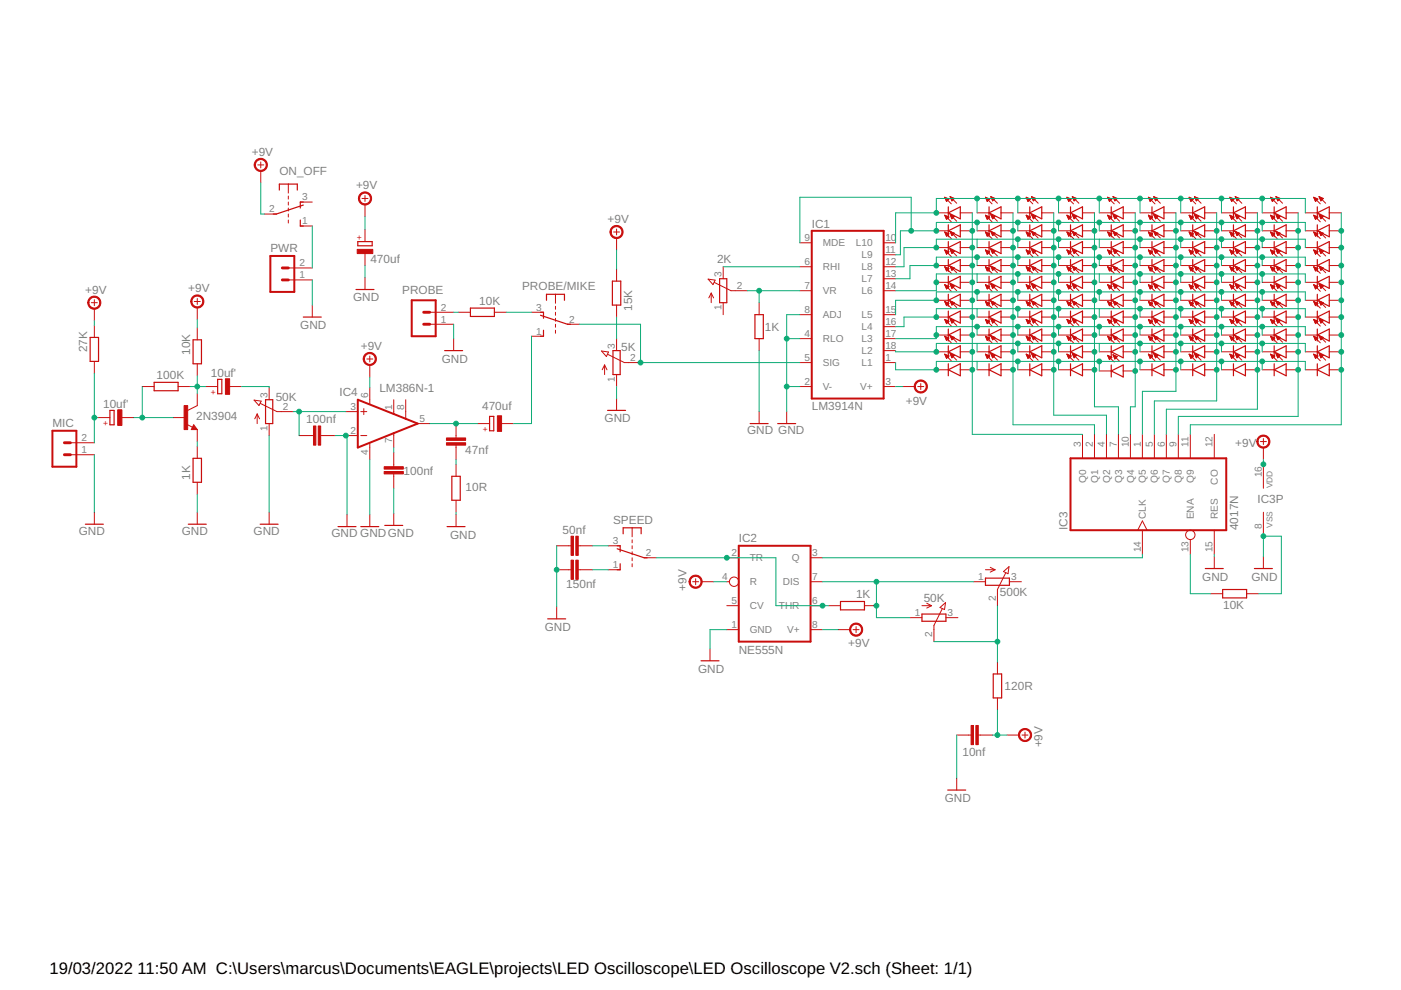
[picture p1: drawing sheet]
<svg xmlns="http://www.w3.org/2000/svg" width="297mm" height="210mm" viewBox="0 0 297 210" stroke-linecap="round" stroke-linejoin="round" font-family="sans-serif">
<defs><g id="words">
<g font-size="3.5">
<text x="10.5" y="206.4">19/03/2022</text>
<text x="29.2" y="206.4">11:50 AM C:\Users\marcus\Documents\EAGLE\projects\LED Oscilloscope\LED Oscilloscope V2.sch (Sheet: 1/1)</text>
</g>
<g font-size="2.5" fill="#808080">
<text x="53.4" y="33.1">+9V</text>
<text x="59.2" y="37.1">ON_OFF</text>
<text x="75.5" y="40.2">+9V</text>
<text x="128.8" y="47.3">+9V</text>
<text x="57.3" y="53.5">PWR</text>
<text x="172.1" y="48.3">IC1</text>
<text x="78.5" y="55.8">470uf</text>
<text x="152" y="55.8">2K</text>
<text x="18.1" y="62.3">+9V</text>
<text x="39.9" y="62">+9V</text>
<text x="74.8" y="63.9">GND</text>
<text x="85.3" y="62.4">PROBE</text>
<text x="101.6" y="64.7">10K</text>
<text x="110.7" y="61.5">PROBE/MIKE</text>
<text x="134" y="66" transform="rotate(-90 134 66)">15K</text>
<text x="63.7" y="69.8">GND</text>
<text x="162.2" y="70.3">1K</text>
<text x="18.5" y="74.7" transform="rotate(-90 18.5 74.7)">27K</text>
<text x="40.3" y="75.2" transform="rotate(-90 40.3 75.2)">10K</text>
<text x="76.5" y="74.2">+9V</text>
<text x="93.6" y="76.9">GND</text>
<text x="131.7" y="74.3">5K</text>
<text x="33.2" y="80.4">100K</text>
<text x="44.7" y="79.9">10uf'</text>
<text x="72" y="84">IC4</text>
<text x="80.4" y="83.2">LM386N-1</text>
<text x="21.9" y="86.5">10uf'</text>
<text x="41.6" y="89.1">2N3904</text>
<text x="58.4" y="85">50K</text>
<text x="64.9" y="89.7">100nf</text>
<text x="102.2" y="87">470uf</text>
<text x="128.2" y="89.6">GND</text>
<text x="172.1" y="87">LM3914N</text>
<text x="192.1" y="85.9">+9V</text>
<text x="11.1" y="90.6">MIC</text>
<text x="158.4" y="92.1">GND GND</text>
<text x="261.9" y="94.8">+9V</text>
<text x="40.3" y="101.8" transform="rotate(-90 40.3 101.8)">1K</text>
<text x="85.6" y="100.6">100nf</text>
<text x="98.7" y="96.3">47nf</text>
<text x="98.7" y="104">10R</text>
<text x="266.6" y="106.7">IC3P</text>
<text x="16.7" y="113.4">GND</text>
<text x="38.5" y="113.4">GND</text>
<text x="53.8" y="113.4">GND</text>
<text x="70.3" y="113.9">GND GNDGND</text>
<text x="119.3" y="113.3">50nf</text>
<text x="130" y="111">SPEED</text>
<text x="226.3" y="112.4" transform="rotate(-90 226.3 112.4)">IC3</text>
<text x="262.5" y="112.4" transform="rotate(-90 262.5 112.4)">4017N</text>
<text x="95.4" y="114.2">GND</text>
<text x="156.6" y="115">IC2</text>
<text x="120.1" y="124.7">150nf</text>
<text x="145.6" y="125.2" transform="rotate(-90 145.6 125.2)">+9V</text>
<text x="254.9" y="123.1">GND</text>
<text x="265.3" y="123.1">GND</text>
<text x="181.5" y="126.9">1K</text>
<text x="195.8" y="127.7">50K</text>
<text x="212" y="126.4">500K</text>
<text x="259.3" y="129.2">10K</text>
<text x="115.5" y="133.7">GND</text>
<text x="179.9" y="137.2">+9V</text>
<text x="148" y="142.6">GND</text>
<text x="156.6" y="138.7">NE555N</text>
<text x="213" y="146.2">120R</text>
<text x="204.1" y="160.3">10nf</text>
<text x="221" y="158.5" transform="rotate(-90 221 158.5)">+9V</text>
<text x="200.3" y="170.1">GND</text>
</g>
<g font-size="2.1" fill="#808080">
<text x="57.1" y="45">2</text>
<text x="64" y="47.6">1</text>
<text x="64" y="42.5">3</text>
<text x="170.6" y="51.1">9</text>
<text x="174.5" y="52.2">MDE</text>
<text x="181.5" y="52.2">L10</text>
<text x="187.7" y="51.1">10</text>
<text x="187.7" y="53.7">11</text>
<text x="63.5" y="59">1</text>
<text x="63.5" y="56.5">2</text>
<text x="153" y="58.7" transform="rotate(-90 153 58.7)">3</text>
<text x="170.6" y="56.2">6</text>
<text x="174.5" y="57.3">RHI</text>
<text x="182.6" y="54.8">L9</text>
<text x="182.6" y="57.3">L8</text>
<text x="182.6" y="59.9">L7</text>
<text x="187.7" y="56.2">12</text>
<text x="187.7" y="58.7">13</text>
<text x="93.4" y="65.8">2</text>
<text x="113.7" y="65.8">3</text>
<text x="153" y="65.7" transform="rotate(-90 153 65.7)">1</text>
<text x="156.2" y="61.3">2</text>
<text x="170.6" y="61.3">7</text>
<text x="174.5" y="62.4">VR</text>
<text x="182.6" y="62.4">L6</text>
<text x="187.7" y="61.3">14</text>
<text x="93.4" y="68.4">1</text>
<text x="113.7" y="70.9">1</text>
<text x="120.7" y="68.4">2</text>
<text x="170.6" y="66.4">8</text>
<text x="170.6" y="71.4">4</text>
<text x="174.5" y="67.5">ADJ</text>
<text x="182.6" y="67.5">L5</text>
<text x="182.6" y="70">L4</text>
<text x="187.7" y="66.4">15</text>
<text x="187.7" y="68.9">16</text>
<text x="187.7" y="71.4">17</text>
<text x="130.4" y="74" transform="rotate(-90 130.4 74)">3</text>
<text x="133.6" y="76.5">2</text>
<text x="170.6" y="76.5">5</text>
<text x="174.5" y="72.6">RLO</text>
<text x="174.5" y="77.6">SIG</text>
<text x="182.6" y="72.6">L3</text>
<text x="182.6" y="75.1">L2</text>
<text x="182.6" y="77.6">L1</text>
<text x="187.7" y="74">18</text>
<text x="187.7" y="76.5">1</text>
<text x="130.4" y="80.9" transform="rotate(-90 130.4 80.9)">1</text>
<text x="170.6" y="81.6">2</text>
<text x="174.5" y="82.7">V-</text>
<text x="182.4" y="82.7">V+</text>
<text x="187.7" y="81.6">3</text>
<text x="56.7" y="84.4" transform="rotate(-90 56.7 84.4)">3</text>
<text x="60" y="86.9">2</text>
<text x="74.3" y="86.9">3</text>
<text x="78" y="84.4" transform="rotate(-90 78 84.4)">6</text>
<text x="83.1" y="86.9" transform="rotate(-90 83.1 86.9)">1</text>
<text x="85.7" y="86.9" transform="rotate(-90 85.7 86.9)">8</text>
<text x="88.9" y="89.5">5</text>
<text x="17.3" y="93.5">2</text>
<text x="56.7" y="91.4" transform="rotate(-90 56.7 91.4)">1</text>
<text x="74.3" y="92">2</text>
<text x="83.1" y="93.9" transform="rotate(-90 83.1 93.9)">7</text>
<text x="229.2" y="94.8" transform="rotate(-90 229.2 94.8)">3</text>
<text x="231.7" y="94.8" transform="rotate(-90 231.7 94.8)">2</text>
<text x="234.2" y="94.8" transform="rotate(-90 234.2 94.8)">4</text>
<text x="236.8" y="94.8" transform="rotate(-90 236.8 94.8)">7</text>
<text x="239.3" y="94.8" transform="rotate(-90 239.3 94.8)">10</text>
<text x="241.9" y="94.8" transform="rotate(-90 241.9 94.8)">1</text>
<text x="244.4" y="94.8" transform="rotate(-90 244.4 94.8)">5</text>
<text x="246.9" y="94.8" transform="rotate(-90 246.9 94.8)">6</text>
<text x="249.5" y="94.8" transform="rotate(-90 249.5 94.8)">9</text>
<text x="252" y="94.8" transform="rotate(-90 252 94.8)">11</text>
<text x="257.1" y="94.8" transform="rotate(-90 257.1 94.8)">12</text>
<text x="17.3" y="96.1">1</text>
<text x="78" y="96.4" transform="rotate(-90 78 96.4)">4</text>
<text x="267.5" y="101.2" transform="rotate(-90 267.5 101.2)">16</text>
<text x="230.3" y="102.4" transform="rotate(-90 230.3 102.4)">Q0</text>
<text x="232.8" y="102.4" transform="rotate(-90 232.8 102.4)">Q1</text>
<text x="235.4" y="102.4" transform="rotate(-90 235.4 102.4)">Q2</text>
<text x="237.9" y="102.4" transform="rotate(-90 237.9 102.4)">Q3</text>
<text x="240.4" y="102.4" transform="rotate(-90 240.4 102.4)">Q4</text>
<text x="243" y="102.4" transform="rotate(-90 243 102.4)">Q5</text>
<text x="245.5" y="102.4" transform="rotate(-90 245.5 102.4)">Q6</text>
<text x="248.1" y="102.4" transform="rotate(-90 248.1 102.4)">Q7</text>
<text x="250.6" y="102.4" transform="rotate(-90 250.6 102.4)">Q8</text>
<text x="253.1" y="102.4" transform="rotate(-90 253.1 102.4)">Q9</text>
<text x="258.2" y="102.7" transform="rotate(-90 258.2 102.7)">CO</text>
<text x="243" y="110.1" transform="rotate(-90 243 110.1)">CLK</text>
<text x="253.1" y="110.1" transform="rotate(-90 253.1 110.1)">ENA</text>
<text x="258.2" y="110.1" transform="rotate(-90 258.2 110.1)">RES</text>
<text x="267.5" y="112.1" transform="rotate(-90 267.5 112.1)">8</text>
<text x="129.9" y="115.4">3</text>
<text x="136.9" y="117.9">2</text>
<text x="155.1" y="117.9">2</text>
<text x="159" y="119">TR</text>
<text x="167.9" y="119">Q</text>
<text x="172.2" y="117.9">3</text>
<text x="241.9" y="117.1" transform="rotate(-90 241.9 117.1)">14</text>
<text x="252" y="117.1" transform="rotate(-90 252 117.1)">13</text>
<text x="257.1" y="117.1" transform="rotate(-90 257.1 117.1)">15</text>
<text x="129.9" y="120.4">1</text>
<text x="153.1" y="123">4</text>
<text x="159" y="124.1">R</text>
<text x="166" y="124.1">DIS</text>
<text x="172.2" y="123">7</text>
<text x="207.4" y="123">1</text>
<text x="214.4" y="123">3</text>
<text x="155.1" y="128.1">5</text>
<text x="159" y="129.2">CV</text>
<text x="165.1" y="129.2">THR</text>
<text x="172.2" y="128.1">6</text>
<text x="193.9" y="130.6">1</text>
<text x="200.9" y="130.6">3</text>
<text x="211.1" y="127.4" transform="rotate(-90 211.1 127.4)">2</text>
<text x="155.1" y="133.1">1</text>
<text x="159" y="134.3">GND</text>
<text x="166.9" y="134.3">V+</text>
<text x="172.2" y="133.1">8</text>
<text x="197.7" y="135" transform="rotate(-90 197.7 135)">2</text>
</g>
<g font-size="1.8" fill="#c90d0c">
<text x="76.8" y="50.8" transform="rotate(-90 76.8 50.8)">+</text>
<text x="44.7" y="83.8">+</text>
<text x="21.9" y="90.4">+</text>
<text x="102.4" y="91.7">+</text>
</g>
<g font-size="1.8" fill="#808080">
<text x="269.8" y="103.5" transform="rotate(-90 269.8 103.5)">VDD</text>
<text x="269.8" y="111.9" transform="rotate(-90 269.8 111.9)">VSS</text>
</g>
</g></defs>
<path d="M57.3 54.3h5.1v7.6h-5.1zM172.1 48.9h15.2v35.6h-15.2zM87.3 63.7h5.1v7.6h-5.1zM11.1 91.3h5.1v7.7h-5.1zM75.9 84.8l12.7 5-12.7 5.1zM227 97.2h33v15.2h-33zM156.6 115.7h15.3v20.3h-15.3z" fill="none" stroke="#c90d0c" stroke-width=".42"/>
<g fill="none" stroke="#c90d0c" stroke-width=".21">
<path d="M54.7 35h1.2M55.3 34.3v1.3M55.3 36.2v2.6M61.1 39v1.9M56 45.4h2.6M61.1 59.4h5.1M61.1 56.8h5.1M61.1 41.6v.6M61.1 42.8v.7M61.1 44.1v.6M61.1 45.4v.6M61.1 46.7v.6"/>
<path d="M63.7 47.9h2.5M63.7 42.8h2.5M76.8 42.1h1.2M77.4 41.4v1.3M77.4 43.3v2.6M77.4 48.7v2.5M77.4 53.8v2.5M77.4 58.8v2.6M130.1 49.2h1.3M130.7 48.6v1.2M130.7 50.5v2.5M130.7 57.1v2.5"/>
<path d="M150.1 59.2l1.5 .2-.4 .9zM151.4 59.9l3.6 1.7h3.4M153.3 56.6v2.5M169.6 56.6h2.5M169.6 51.5h2.5M187.3 56.6h2.6M187.3 51.5h2.6M187.3 54h2.6M187.3 59.1h2.6M198.5 45.1h2.6M198.5 48.9h2.6M198.5 52.5h2.6"/>
<path d="M198.5 56.3h2.6M198.5 59.9h2.6M200.3 41.8l1.4 1.4M200.3 41.8l.9 .4-.5 .5zM200.3 45.6l1.4 1.4M200.3 45.6l.9 .4-.5 .5zM200.3 49.2l1.4 1.4M200.3 49.2l.9 .4-.5 .5zM200.3 53l1.4 1.4M200.3 53l.9 .4-.5 .5M200.3 53l.4 .9M200.3 56.6l1.4 1.4"/>
<path d="M200.3 56.6l.9 .3-.5 .5zM200.3 45.7h.1M200.3 53h.1M200.3 56.7h.3M200.4 42h.2M200.4 49.3h.2M200.4 45.8h.3M200.4 53.2h.3M200.4 42.1h.5M200.4 49.4h.5M200.4 56.8h.4M200.4 45.9h.6"/>
<path d="M200.4 53.3h.6M200.4 49.6h.7M200.4 56.9h.7M200.5 42.2h.6M200.5 53.4h.7M200.5 46h.7M200.5 42.3h.6M200.5 49.7h.6M200.5 57h.6M200.5 46.2h.5M200.5 53.5h.6M200.6 42.4h.4"/>
<path d="M200.6 49.8h.4M200.6 57.1h.4M200.6 46.3h.3M200.6 53.6h.3M200.6 42.5h.3M200.6 49.9h.3M200.6 57.3h.3M200.6 46.4h.2M200.6 53.8h.2M200.7 42.7h.1M200.7 50h.1M200.7 57.4h.1"/>
<path d="M200.7 53.9h.1M201.4 41.7l1.4 1.4M201.4 41.7l.9 .4-.5 .5M201.4 41.7l.4 .9M201.4 41.7h.1M201.4 45.5l1.4 1.4M201.4 45.5l.9 .4-.5 .5zM201.4 49.1l1.4 1.4M201.4 49.1l.9 .3-.5 .6zM201.4 52.9l1.4 1.4M201.4 52.9l.9 .4M201.4 52.9l.4 .9 .5-.5"/>
<path d="M201.4 56.4l1.4 1.4M201.4 56.4l.9 .4-.5 .5zM201.5 45.6h.1M201.5 52.9h.1M201.5 56.5h.2M201.5 49.2h.2M201.5 41.8h.2M201.5 45.7h.3M201.5 53h.3M201.5 42h.5M201.5 49.3h.5M201.5 56.7h.5"/>
<path d="M201.6 45.8h.5M201.6 53.2h.5M201.6 56.8h.7M201.6 42.1h.7M201.6 49.4h.7M201.6 45.9h.7M201.6 53.3h.7M201.7 42.2h.5M201.7 49.6h.5M201.7 56.9h.5M201.7 46h.5M201.7 53.4h.5"/>
<path d="M201.7 49.7h.4M201.7 57h.4M201.7 42.3h.4M201.7 53.5h.4M201.7 46.2h.4M201.8 42.4h.2M201.8 49.8h.2M201.8 57.1h.2M201.8 46.3h.2M201.8 53.6h.2M201.8 42.5h.1M201.8 49.9h.1"/>
<path d="M201.8 57.3h.1M203.6 45.1h2.5M203.6 48.9h2.5M203.6 52.5h2.5M203.6 56.3h2.5M203.6 59.9h2.5M207.2 45.1h2.5M207.2 48.9h2.5M207.2 52.5h2.5M207.2 56.3h2.5M207.2 59.9h2.5M208.9 41.8l1.4 1.4"/>
<path d="M208.9 41.8l.9 .4-.5 .5zM208.9 45.6l1.4 1.4M208.9 45.6l.9 .4-.5 .5zM208.9 56.6l1.4 1.4M208.9 49.2l1.4 1.4M208.9 49.2l.9 .4-.5 .5zM208.9 53l1.4 1.4M208.9 53l.9 .4-.5 .5M208.9 53l.4 .9M208.9 56.6l.9 .3-.5 .5zM209 45.7h.1M209 53h.1"/>
<path d="M209 49.3h.2M209 56.7h.2M209 42h.2M209 53.2h.3M209 45.8h.3M209 42.1h.5M209 49.4h.5M209 56.8h.5M209.1 45.9h.5M209.1 53.3h.5M209.1 42.2h.7M209.1 49.6h.7"/>
<path d="M209.1 56.9h.6M209.1 46h.7M209.1 53.4h.7M209.1 42.3h.6M209.1 49.7h.6M209.1 57h.6M209.2 46.2h.5M209.2 53.5h.5M209.2 42.4h.4M209.2 49.8h.4M209.2 57.1h.4M209.2 46.3h.4"/>
<path d="M209.2 53.6h.4M209.3 42.5h.2M209.3 49.9h.2M209.3 57.3h.2M209.3 46.4h.1M209.3 53.8h.1M209.3 42.7h.1M209.3 50h.1M209.3 57.4h.1M209.3 53.9h.1M210.1 41.7l1.4 1.4M210.1 41.7l.9 .4-.5 .5"/>
<path d="M210.1 41.7l.4 .9M210.1 45.5l1.4 1.4M210.1 45.5l.9 .4-.5 .5zM210.1 49.1l1.4 1.4M210.1 49.1l.9 .3-.5 .6zM210.1 52.9l1.4 1.4M210.1 52.9l.9 .4M210.1 52.9l.4 .9 .5-.5M210.1 56.4l1.4 1.4M210.1 56.4l.9 .4-.5 .5zM210.1 45.6h.1M210.1 52.9h.1"/>
<path d="M210.1 56.5h.2M210.1 49.2h.3M210.1 41.8h.3M210.2 45.7h.3M210.2 53h.3M210.2 42h.5M210.2 49.3h.4M210.2 56.7h.4M210.2 45.8h.6M210.2 53.2h.6M210.2 49.4h.7M210.2 56.8h.7"/>
<path d="M210.2 42.1h.7M210.2 53.3h.7M210.3 45.9h.6M210.3 42.2h.6M210.3 49.6h.6M210.3 56.9h.6M210.3 46h.5M210.3 53.4h.5M210.3 42.3h.5M210.3 49.7h.5M210.3 57h.5M210.4 46.2h.3"/>
<path d="M210.4 53.5h.3M210.4 42.4h.2M210.4 49.8h.2M210.4 57.1h.3M210.4 46.3h.2M210.4 53.6h.2M210.4 42.5h.1M210.4 49.9h.1M210.4 57.3h.1M212.2 45.1h2.6M212.2 48.9h2.6M212.2 52.5h2.6"/>
<path d="M212.2 56.3h2.6M212.2 59.9h2.6M215.8 45.1h2.5M215.8 48.9h2.5M215.8 52.5h2.5M215.8 56.3h2.5M215.8 59.9h2.5M217.6 49.2l.9 .4-.5 .5zM217.6 41.8l1.4 1.4M217.6 41.8l.9 .4-.5 .5zM217.6 53l.9 .4-.5 .5M217.6 45.6l1.4 1.4"/>
<path d="M217.6 45.6l.9 .4-.5 .5zM217.6 56.6l.9 .3-.5 .5zM217.6 56.6l1.4 1.4M217.6 49.2l1.4 1.4M217.6 53l1.4 1.4M217.6 53l.4 .9M217.6 45.7h.1M217.6 53h.1M217.6 49.3h.2M217.6 56.7h.2M217.6 42h.2M217.6 53.2h.4"/>
<path d="M217.7 45.8h.3M217.7 42.1h.4M217.7 49.4h.4M217.7 56.8h.4M217.7 45.9h.5M217.7 53.3h.5M217.7 42.2h.7M217.7 49.6h.7M217.7 56.9h.7M217.7 46h.7M217.7 53.4h.7M217.8 42.3h.6"/>
<path d="M217.8 49.7h.6M217.8 57h.6M217.8 46.2h.5M217.8 53.5h.5M217.8 42.4h.4M217.8 49.8h.4M217.8 57.1h.4M217.8 46.3h.4M217.8 53.6h.4M217.9 57.3h.2M217.9 42.5h.2M217.9 49.9h.2"/>
<path d="M217.9 46.4h.2M217.9 53.8h.2M217.9 42.7h.1M217.9 50h.1M217.9 57.4h.1M218 53.9h.1M218.7 49.1l.9 .3-.5 .6M218.7 41.7l1.4 1.4M218.7 41.7l.9 .4-.5 .5M218.7 41.7l.4 .9M218.7 52.9l.9 .4M218.7 45.5l1.4 1.4"/>
<path d="M218.7 45.5l.9 .4-.5 .5zM218.7 56.4l.9 .4-.5 .5zM218.7 49.1l1.4 1.4M218.7 49.1l.4 .9M218.7 52.9l1.4 1.4M218.7 52.9l.4 .9 .5-.5M218.7 56.4l1.4 1.4M218.7 45.6h.1M218.7 52.9h.1M218.8 56.5h.2M218.8 49.2h.2M218.8 41.8h.2"/>
<path d="M218.8 45.7h.3M218.8 53h.3M218.8 42h.5M218.8 49.3h.5M218.8 56.7h.5M218.8 45.8h.6M218.8 53.2h.6M218.9 49.4h.7M218.9 56.8h.6M218.9 42.1h.7M218.9 53.3h.7M218.9 45.9h.7"/>
<path d="M218.9 42.2h.6M218.9 49.6h.6M218.9 56.9h.6M218.9 46h.6M218.9 53.4h.6M219 42.3h.4M219 49.7h.4M219 57h.4M219 46.2h.3M219 53.5h.3M219 42.4h.3M219 49.8h.3"/>
<path d="M219 57.1h.3M219.1 46.3h.1M219.1 53.6h.1M219.1 42.5h.1M219.1 49.9h.1M219.1 57.3h.1M220.9 45.1h2.5M220.9 48.9h2.5M220.9 52.5h2.5M220.9 56.3h2.5M220.9 59.9h2.5M224.4 45.1h2.6"/>
<path d="M224.4 48.9h2.6M224.4 52.5h2.6M224.4 56.3h2.6M224.4 59.9h2.6M226.2 49.2l.9 .4-.5 .5zM226.2 41.8l1.4 1.4M226.2 41.8l.9 .4M226.2 41.8l.4 .9 .5-.5M226.2 53l.9 .4-.5 .5M226.2 45.6l1.4 1.4M226.2 45.6l.9 .4-.5 .5zM226.2 56.6l.9 .3-.5 .5z"/>
<path d="M226.2 56.6l1.4 1.4M226.2 49.2l1.4 1.4M226.2 53l1.4 1.4M226.2 53l.4 .9M226.2 45.7h.1M226.2 53h.1M226.3 42h.2M226.3 49.3h.2M226.3 56.7h.1M226.3 45.8h.3M226.3 53.2h.3M226.3 42.1h.5"/>
<path d="M226.3 49.4h.5M226.3 56.8h.4M226.3 45.9h.6M226.3 53.3h.6M226.4 42.2h.7M226.4 49.6h.6M226.4 56.9h.6M226.4 46h.7M226.4 53.4h.7M226.4 42.3h.6M226.4 49.7h.6M226.4 57h.6"/>
<path d="M226.4 46.2h.5M226.4 53.5h.5M226.5 42.4h.4M226.5 49.8h.4M226.5 57.1h.4M226.5 46.3h.3M226.5 53.6h.3M226.5 57.3h.3M226.5 42.5h.3M226.5 49.9h.3M226.5 46.4h.2M226.5 53.8h.2"/>
<path d="M226.6 42.7h.1M226.6 50h.1M226.6 57.4h.1M226.6 53.9h.1M227.4 49.1l.8 .3-.5 .6M227.4 41.7l1.3 1.4M227.4 41.7l.8 .4-.5 .5M227.4 41.7l.3 .9M227.4 52.9l.8 .4M227.4 45.5l1.3 1.4M227.4 45.5l.8 .4-.5 .5zM227.4 56.4l.8 .4-.5 .5z"/>
<path d="M227.4 49.1l1.3 1.4M227.4 49.1l.3 .9M227.4 52.9l1.3 1.4M227.4 52.9l.3 .9 .5-.5M227.4 56.4l1.3 1.4M227.4 45.6h.1M227.4 52.9h.1M227.4 56.5h.2M227.4 49.2h.2M227.4 41.8h.2M227.4 53h.3M227.4 45.7h.4"/>
<path d="M227.5 42h.4M227.5 49.3h.4M227.5 56.7h.4M227.5 45.8h.5M227.5 53.2h.5M227.5 42.1h.7M227.5 49.4h.7M227.5 56.8h.7M227.5 45.9h.7M227.5 53.3h.7M227.6 42.2h.5M227.6 49.6h.5"/>
<path d="M227.6 56.9h.6M227.6 46h.5M227.6 53.4h.5M227.6 42.3h.4M227.6 49.7h.4M227.6 57h.4M227.6 46.2h.4M227.6 53.5h.4M227.7 42.4h.2M227.7 49.8h.2M227.7 57.1h.2M227.7 46.3h.1"/>
<path d="M227.7 53.6h.2M227.7 42.5h.1M227.7 49.9h.1M227.7 57.3h.1M229.5 45.1h2.6M229.5 48.9h2.6M229.5 52.5h2.6M229.5 56.3h2.6M229.5 59.9h2.6M233.1 45.1h2.5M233.1 48.9h2.5M233.1 52.5h2.5"/>
<path d="M233.1 56.3h2.5M233.1 59.9h2.5M234.8 49.2l.9 .4-.5 .5zM234.8 41.8l1.4 1.4M234.8 41.8l.9 .4-.5 .5zM234.8 53l.9 .4-.5 .5M234.8 45.6l1.4 1.4M234.8 45.6l.9 .4-.5 .5zM234.8 56.6l1.4 1.4M234.8 49.2l1.4 1.4M234.8 53l1.4 1.4M234.8 53l.4 .9"/>
<path d="M234.8 56.6l.9 .3-.5 .5zM234.9 45.7h.1M234.9 53h.1M234.9 42h.2M234.9 49.3h.2M234.9 56.7h.2M234.9 45.8h.3M234.9 53.2h.3M234.9 42.1h.5M234.9 49.4h.5M234.9 56.8h.5M235 45.9h.5"/>
<path d="M235 53.3h.5M235 42.2h.7M235 49.6h.7M235 56.9h.6M235 46h.7M235 53.4h.7M235 57h.6M235.1 42.3h.5M235.1 49.7h.5M235.1 46.2h.5M235.1 53.5h.5M235.1 42.4h.4"/>
<path d="M235.1 49.8h.4M235.1 57.1h.4M235.1 46.3h.4M235.1 53.6h.4M235.1 49.9h.3M235.1 57.3h.3M235.2 42.5h.2M235.2 46.4h.2M235.2 53.8h.2M235.2 42.7h.1M235.2 50h.1M235.2 57.4h.1"/>
<path d="M235.2 53.9h.1M236 56.4l.9 .4-.5 .5zM236 49.1l.9 .3-.5 .6M236 41.7l1.4 1.4M236 41.7l.9 .4-.5 .5M236 41.7l.4 .9M236 52.9l.9 .4M236 45.5l1.4 1.4M236 45.5l.9 .4-.5 .5zM236 49.1l1.4 1.4M236 49.1l.4 .9M236 52.9l1.4 1.4"/>
<path d="M236 52.9l.4 .9 .5-.5M236 56.4l1.4 1.4M236 45.6h.1M236 52.9h.1M236 56.5h.2M236 49.2h.3M236.1 41.8h.2M236.1 53h.3M236.1 45.7h.3M236.1 42h.5M236.1 49.3h.4M236.1 56.7h.4"/>
<path d="M236.1 45.8h.6M236.1 53.2h.6M236.1 42.1h.7M236.1 49.4h.7M236.1 56.8h.7M236.2 45.9h.6M236.2 53.3h.7M236.2 42.2h.6M236.2 49.6h.6M236.2 56.9h.6M236.2 46h.5M236.2 53.4h.5"/>
<path d="M236.2 42.3h.4M236.2 49.7h.5M236.2 57h.5M236.3 46.2h.3M236.3 53.5h.3M236.3 57.1h.2M236.3 42.4h.2M236.3 49.8h.2M236.3 46.3h.2M236.3 53.6h.2M236.3 42.5h.1M236.3 49.9h.1"/>
<path d="M236.3 57.3h.1M238.1 45.1h2.6M238.1 48.9h2.6M238.1 52.5h2.6M238.1 56.3h2.6M238.1 59.9h2.6M241.7 45.1h2.5M241.7 48.9h2.5M241.7 52.5h2.5M241.7 56.3h2.5M241.7 59.9h2.5M243.5 49.2l.9 .4-.5 .5z"/>
<path d="M243.5 41.8l1.4 1.4M243.5 41.8l.9 .4-.5 .5zM243.5 53l.9 .4-.5 .5M243.5 53l1.4 1.4M243.5 45.6l1.4 1.4M243.5 45.6l.9 .4-.5 .5zM243.5 56.6l1.4 1.4M243.5 49.2l1.4 1.4M243.5 53l.4 .9M243.5 56.6l.9 .3-.5 .5zM243.5 45.7h.1M243.5 53h.1"/>
<path d="M243.5 42h.3M243.5 49.3h.2M243.5 56.7h.2M243.5 45.8h.4M243.5 53.2h.4M243.6 42.1h.4M243.6 49.4h.4M243.6 56.8h.4M243.6 45.9h.6M243.6 53.3h.5M243.6 42.2h.7M243.6 49.6h.7"/>
<path d="M243.6 56.9h.7M243.6 46h.7M243.6 53.4h.7M243.7 57h.6M243.7 42.3h.6M243.7 49.7h.6M243.7 46.2h.5M243.7 53.5h.5M243.7 42.4h.5M243.7 49.8h.5M243.7 57.1h.5M243.8 46.3h.3"/>
<path d="M243.8 53.6h.3M243.8 49.9h.2M243.8 57.3h.3M243.8 42.5h.2M243.8 53.8h.2M243.8 46.4h.2M243.8 42.7h.1M243.8 50h.1M243.8 57.4h.1M243.9 53.9h.1M244.6 56.4l.9 .4-.5 .5zM244.6 49.1l.9 .3-.5 .6"/>
<path d="M244.6 41.7l1.4 1.4M244.6 41.7l.9 .4-.5 .5M244.6 41.7l.4 .9M244.6 52.9l.9 .4-.5 .5zM244.6 45.5l1.4 1.4M244.6 45.5l.9 .4-.5 .5zM244.6 49.1l1.4 1.4M244.6 49.1l.4 .9M244.6 52.9l1.4 1.4M244.6 56.4l1.4 1.4M244.6 45.6h.2M244.6 52.9h.1"/>
<path d="M244.7 56.5h.2M244.7 49.2h.2M244.7 41.8h.2M244.7 45.7h.3M244.7 53h.3M244.7 42h.5M244.7 49.3h.5M244.7 56.7h.5M244.8 45.8h.5M244.8 53.2h.5M244.8 42.1h.7M244.8 49.4h.6"/>
<path d="M244.8 56.8h.6M244.8 45.9h.7M244.8 53.3h.7M244.8 42.2h.6M244.8 49.6h.6M244.8 56.9h.6M244.9 46h.5M244.9 53.4h.5M244.9 42.3h.4M244.9 49.7h.4M244.9 57h.4M244.9 46.2h.3"/>
<path d="M244.9 53.5h.3M244.9 57.1h.3M244.9 42.4h.3M244.9 49.8h.3M245 46.3h.1M245 53.6h.1M245 42.5h.1M245 49.9h.1M245 57.3h.1M246.8 45.1h2.5M246.8 48.9h2.5M246.8 52.5h2.5"/>
<path d="M246.8 56.3h2.5M246.8 59.9h2.5M250.3 45.1h2.6M250.3 48.9h2.6M250.3 52.5h2.6M250.3 56.3h2.6M250.3 59.9h2.6M252.1 49.2l.9 .4-.5 .5zM252.1 41.8l1.4 1.4M252.1 41.8l.9 .4-.5 .5zM252.1 53l.9 .4-.5 .5M252.1 53l1.4 1.4"/>
<path d="M252.1 45.6l1.4 1.4M252.1 45.6l.9 .4-.5 .5zM252.1 56.6l1.4 1.4M252.1 49.2l1.4 1.4M252.1 53l.4 .9M252.1 56.6l.9 .3-.5 .5zM252.1 45.7h.1M252.1 53h.1M252.2 42h.2M252.2 49.3h.2M252.2 56.7h.1M252.2 45.8h.3"/>
<path d="M252.2 53.2h.3M252.2 56.8h.4M252.2 42.1h.5M252.2 49.4h.4M252.2 45.9h.6M252.2 53.3h.6M252.3 42.2h.6M252.3 49.6h.6M252.3 56.9h.6M252.3 46h.7M252.3 53.4h.7M252.3 49.7h.6"/>
<path d="M252.3 57h.6M252.3 42.3h.6M252.3 53.5h.6M252.3 46.2h.6M252.4 42.4h.4M252.4 49.8h.4M252.4 57.1h.4M252.4 46.3h.3M252.4 53.6h.4M252.4 42.5h.3M252.4 49.9h.3M252.4 57.3h.3"/>
<path d="M252.4 53.8h.2M252.5 46.4h.1M252.5 42.7h.1M252.5 50h.1M252.5 57.4h.1M252.5 53.9h.1M253.3 56.4l.8 .4-.5 .5zM253.3 49.1l.8 .3-.5 .6M253.3 41.7l1.4 1.4M253.3 41.7l.8 .4-.5 .5M253.3 41.7l.3 .9M253.3 52.9l.8 .4-.5 .5z"/>
<path d="M253.3 45.5l1.4 1.4M253.3 45.5l.8 .4-.5 .5zM253.3 49.1l1.4 1.4M253.3 49.1l.3 .9M253.3 52.9l1.4 1.4M253.3 56.4l1.4 1.4M253.3 45.6h.1M253.3 52.9h.1M253.3 56.5h.2M253.3 49.2h.2M253.3 41.8h.2M253.3 45.7h.4"/>
<path d="M253.3 53h.3M253.4 42h.4M253.4 49.3h.4M253.4 56.7h.4M253.4 45.8h.5M253.4 53.2h.5M253.4 42.1h.7M253.4 49.4h.7M253.4 56.8h.7M253.4 45.9h.7M253.4 53.3h.7M253.4 56.9h.7"/>
<path d="M253.5 42.2h.5M253.5 49.6h.5M253.5 46h.5M253.5 53.4h.5M253.5 42.3h.4M253.5 49.7h.4M253.5 57h.4M253.5 46.2h.4M253.5 53.5h.4M253.6 49.8h.2M253.6 57.1h.2M253.6 42.4h.2"/>
<path d="M253.6 53.6h.2M253.6 46.3h.1M253.6 42.5h.1M253.6 49.9h.1M253.6 57.3h.1M255.4 45.1h2.6M255.4 48.9h2.6M255.4 52.5h2.6M255.4 56.3h2.6M255.4 59.9h2.6M259 45.1h2.5M259 48.9h2.5"/>
<path d="M259 52.5h2.5M259 56.3h2.5M259 59.9h2.5M260.8 49.2l.8 .4-.5 .5zM260.8 49.2l1.3 1.4M260.8 41.8l1.3 1.4M260.8 41.8l.8 .4-.5 .5zM260.8 53l.8 .4-.5 .5M260.8 53l1.3 1.4M260.8 45.6l1.3 1.4M260.8 45.6l.8 .4-.5 .5zM260.8 56.6l1.3 1.4"/>
<path d="M260.8 53l.3 .9M260.8 56.6l.8 .3-.5 .5zM260.8 45.7h.1M260.8 53h.1M260.8 42h.2M260.8 49.3h.2M260.8 56.7h.2M260.8 45.8h.3M260.8 53.2h.3M260.8 56.8h.5M260.9 42.1h.4M260.9 49.4h.4"/>
<path d="M260.9 45.9h.5M260.9 53.3h.5M260.9 42.2h.7M260.9 49.6h.7M260.9 56.9h.7M260.9 46h.7M260.9 53.4h.7M260.9 49.7h.7M260.9 57h.7M261 42.3h.5M261 53.5h.5M261 46.2h.5"/>
<path d="M261 42.4h.4M261 49.8h.4M261 57.1h.4M261 46.3h.4M261 53.6h.4M261 42.5h.3M261 49.9h.3M261 57.3h.3M261.1 46.4h.1M261.1 53.8h.2M261.1 42.7h.1M261.1 50h.1"/>
<path d="M261.1 57.4h.1M261.1 53.9h.1M261.9 56.4l.9 .4-.5 .5zM261.9 49.1l.9 .3-.5 .6M261.9 41.7l1.4 1.4M261.9 41.7l.9 .4-.5 .5M261.9 41.7l.4 .9M261.9 52.9l.9 .4-.5 .5zM261.9 45.5l1.4 1.4M261.9 45.5l.9 .4-.5 .5zM261.9 49.1l1.4 1.4M261.9 49.1l.4 .9"/>
<path d="M261.9 52.9l1.4 1.4M261.9 56.4l1.4 1.4M261.9 45.6h.1M261.9 52.9h.1M261.9 56.5h.2M261.9 49.2h.3M261.9 41.8h.3M262 45.7h.3M262 53h.3M262 42h.5M262 49.3h.4M262 56.7h.4"/>
<path d="M262 45.8h.6M262 53.2h.6M262 42.1h.7M262 49.4h.7M262 56.8h.7M262.1 45.9h.6M262.1 53.3h.7M262.1 56.9h.6M262.1 42.2h.6M262.1 49.6h.6M262.1 46h.5M262.1 53.4h.5"/>
<path d="M262.1 42.3h.5M262.1 49.7h.5M262.1 57h.5M262.2 46.2h.3M262.2 53.5h.3M262.2 49.8h.2M262.2 57.1h.2M262.2 42.4h.2M262.2 53.6h.2M262.2 46.3h.2M262.3 42.5h.1M262.3 49.9h.1"/>
<path d="M262.3 57.3h.1M264.1 45.1h2.5M264.1 48.9h2.5M264.1 52.5h2.5M264.1 56.3h2.5M264.1 59.9h2.5M267.6 45.1h2.6M267.6 48.9h2.6M267.6 52.5h2.6M267.6 56.3h2.6M267.6 59.9h2.6M269.4 49.2l1.4 1.4"/>
<path d="M269.4 41.8l1.4 1.4M269.4 41.8l.9 .4-.5 .5zM269.4 53l.9 .4-.5 .5M269.4 53l1.4 1.4M269.4 45.6l1.4 1.4M269.4 45.6l.9 .4-.5 .5zM269.4 56.6l1.4 1.4M269.4 49.2l.9 .4-.5 .5zM269.4 53l.4 .9M269.4 56.6l.9 .3-.5 .5zM269.4 45.7h.1M269.4 53h.1"/>
<path d="M269.4 42h.3M269.4 49.3h.2M269.4 56.7h.2M269.5 45.8h.3M269.5 53.2h.2M269.5 49.4h.4M269.5 56.8h.4M269.5 42.1h.4M269.5 53.3h.5M269.5 45.9h.6M269.5 42.2h.7M269.5 49.6h.7"/>
<path d="M269.5 56.9h.7M269.6 46h.6M269.6 53.4h.7M269.6 42.3h.6M269.6 49.7h.6M269.6 57h.6M269.6 53.5h.5M269.6 46.2h.5M269.6 42.4h.4M269.6 49.8h.5M269.6 57.1h.5M269.7 46.3h.3"/>
<path d="M269.7 53.6h.3M269.7 42.5h.2M269.7 49.9h.2M269.7 57.3h.2M269.7 46.4h.2M269.7 53.8h.2M269.7 42.7h.1M269.7 50h.1M269.7 57.4h.1M269.8 53.9h.1M270.5 56.4l.9 .4-.5 .5zM270.5 49.1l.9 .3-.5 .6"/>
<path d="M270.5 41.7l1.4 1.4M270.5 41.7l.9 .4-.5 .5M270.5 41.7l.4 .9M270.5 52.9l.9 .4-.5 .5zM270.5 45.5l1.4 1.4M270.5 45.5l.9 .4-.5 .5zM270.5 49.1l1.4 1.4M270.5 49.1l.4 .9M270.5 52.9l1.4 1.4M270.5 56.4l1.4 1.4M270.6 45.6h.1M270.6 52.9h.1"/>
<path d="M270.6 56.5h.2M270.6 49.2h.2M270.6 41.8h.2M270.6 45.7h.3M270.6 53h.3M270.6 56.7h.5M270.6 42h.5M270.6 49.3h.5M270.7 45.8h.5M270.7 53.2h.5M270.7 42.1h.7M270.7 49.4h.7"/>
<path d="M270.7 56.8h.6M270.7 45.9h.7M270.7 53.3h.7M270.7 49.6h.6M270.7 56.9h.6M270.7 42.2h.6M270.7 53.4h.6M270.8 46h.5M270.8 42.3h.4M270.8 49.7h.4M270.8 57h.4M270.8 46.2h.3"/>
<path d="M270.8 53.5h.3M270.8 42.4h.3M270.8 49.8h.3M270.8 57.1h.3M270.8 53.6h.2M270.9 46.3h.1M270.9 42.5h.1M270.9 49.9h.1M270.9 57.3h.1M272.7 45.1h2.5M272.7 48.9h2.5M272.7 52.5h2.5"/>
<path d="M272.7 56.3h2.5M272.7 59.9h2.5M276.8 45.1h2.5M276.8 48.9h2.5M276.8 52.5h2.5M276.8 56.3h2.5M276.8 59.9h2.5M278.5 41.8l1.4 1.4M278.5 41.8l.9 .4-.5 .5zM278.5 45.6l1.4 1.4M278.5 45.6l.9 .4-.5 .5zM278.5 49.2l1.4 1.4"/>
<path d="M278.5 49.2l.9 .4-.5 .5zM278.5 53l1.4 1.4M278.5 53l.9 .4-.5 .5M278.5 53l.4 .9M278.5 56.6l1.4 1.4M278.5 56.6l.9 .3-.5 .5zM278.6 45.7h.1M278.6 53h.1M278.6 42h.2M278.6 49.3h.2M278.6 56.7h.2M278.6 45.8h.3"/>
<path d="M278.6 53.2h.3M278.6 49.4h.5M278.6 56.8h.4M278.6 42.1h.5M278.6 53.3h.6M278.7 45.9h.5M278.7 42.2h.7M278.7 49.6h.6M278.7 56.9h.6M278.7 46h.7M278.7 53.4h.7M278.7 42.3h.6"/>
<path d="M278.7 49.7h.6M278.7 57h.6M278.7 46.2h.6M278.7 53.5h.6M278.8 42.4h.4M278.8 49.8h.4M278.8 57.1h.4M278.8 46.3h.3M278.8 53.6h.3M278.8 42.5h.3M278.8 49.9h.3M278.8 57.3h.3"/>
<path d="M278.8 46.4h.2M278.8 53.8h.2M278.9 57.4h.1M278.9 42.7h.1M278.9 50h.1M278.9 53.9h.1M279.7 41.7l1.4 1.4M279.7 41.7l.9 .4-.5 .5M279.7 41.7l.4 .9M279.7 45.5l1.4 1.4M279.7 45.5l.9 .4-.5 .5zM279.7 49.1l1.4 1.4"/>
<path d="M279.7 49.1l.9 .3-.5 .6M279.7 49.1l.4 .9M279.7 52.9l1.4 1.4M279.7 52.9l.9 .4-.5 .5zM279.7 56.4l1.4 1.4M279.7 56.4l.9 .4-.5 .5zM279.7 45.6h.1M279.7 52.9h.1M279.7 56.5h.2M279.7 49.2h.3M279.7 41.8h.3M279.7 45.7h.4"/>
<path d="M279.7 53h.4M279.8 56.7h.4M279.8 42h.4M279.8 49.3h.4M279.8 45.8h.6M279.8 53.2h.5M279.8 42.1h.7M279.8 49.4h.7M279.8 56.8h.7M279.8 45.9h.7M279.8 53.3h.7M279.9 49.6h.6"/>
<path d="M279.9 56.9h.6M279.9 42.2h.6M279.9 53.4h.5M279.9 46h.5M279.9 42.3h.4M279.9 49.7h.4M279.9 57h.5M280 46.2h.3M280 53.5h.3M280 42.4h.2M280 49.8h.2M280 57.1h.2"/>
<path d="M280 46.3h.2M280 53.6h.2M280 42.5h.1M280 49.9h.1M280 57.3h.1M281.8 45.1h2.6M281.8 48.9h2.6M281.8 52.5h2.6M281.8 56.3h2.6M281.8 59.9h2.6M19.4 64.2h1.2M20 63.5v1.3"/>
<path d="M20 65.4v2.6M20 69v2.5M20 76.6v2.6M41.2 63.9h1.3M41.8 63.3v1.3M41.8 65.2v2.5M41.8 69.5v2.6M41.8 77.1v2.6M66.2 64.7v2.5M77.8 76.1h1.2M78.4 75.5v1.3M78.4 77.4v2.5"/>
<path d="M91.1 68.7h5.1M91.1 66.2h5.1M96.2 71.8v2.5M97.2 66.2h2.5M104.8 66.2h2.6M112.7 71.3h2.5M112.7 66.2h2.5M117.8 62.4v1.9M117.8 64.9v.7M117.8 66.2v.6M117.8 67.5v.6M117.8 68.7v.7"/>
<path d="M117.8 70v.7M120.3 68.7h2.6M127.5 74.4l1.5 .2-.4 1zM128.2 77.4v2M128.2 77.4l-.5 1M128.2 77.4l.5 1M128.8 75.1l3.6 1.8h3.4M130.7 64.7v2.5M130.7 71.8v2.5M130.7 79.4v2.6M150.8 62.1v2.1M150.8 62.1l-.5 1.1"/>
<path d="M150.8 62.1l.5 1.1M153.3 64.2v2.5M161 64.2v2.5M161 71.8v2.5M169.6 66.7h2.5M169.6 61.6h2.5M169.6 71.8h2.5M169.6 76.9h2.5M187.3 66.7h2.6M187.3 61.6h2.6M187.3 71.8h2.6M187.3 76.9h2.6"/>
<path d="M187.3 69.3h2.6M187.3 74.3h2.6M198.5 63.7h2.6M198.5 67.2h2.6M198.5 71h2.6M198.5 74.6h2.6M198.5 78.4h2.6M200.3 67.7l.4 .9 .5-.5M200.3 63.9l.9 .4-.5 .5zM200.3 75.1l.4 .9 .5-.5M200.3 71.3l.9 .4-.5 .5zM200.3 60.4l1.4 1.4"/>
<path d="M200.3 60.4l.9 .3M200.3 60.4l.4 .9 .5-.6M200.3 63.9l1.4 1.4M200.3 67.7l1.4 1.4M200.3 67.7l.9 .4M200.3 71.3l1.4 1.4M200.3 75.1l1.4 1.4M200.3 75.1l.9 .4M200.3 60.4h.1M200.3 67.8h.1M200.3 75.1h.1M200.3 64h.2"/>
<path d="M200.3 71.4h.2M200.4 60.5h.3M200.4 67.9h.3M200.4 75.2h.2M200.4 64.1h.4M200.4 71.5h.4M200.4 60.6h.6M200.4 68h.5M200.4 75.4h.5M200.4 64.3h.7M200.4 71.6h.7M200.5 60.8h.7"/>
<path d="M200.5 68.1h.7M200.5 75.5h.7M200.5 71.7h.6M200.5 64.4h.6M200.5 75.6h.6M200.5 60.9h.6M200.5 68.2h.6M200.6 64.5h.4M200.6 71.9h.4M200.6 61h.3M200.6 68.4h.4M200.6 75.7h.4"/>
<path d="M200.6 64.6h.3M200.6 72h.3M200.6 68.5h.2M200.6 75.8h.2M200.6 61.1h.2M200.7 64.7h.1M200.7 72.1h.1M200.7 61.2h.1M200.7 68.6h.1M200.7 75.9h.1M201.4 60.2l1.4 1.4M201.4 60.2l.9 .4"/>
<path d="M201.4 60.2l.4 .9M201.4 63.8l1.4 1.4M201.4 63.8l.9 .4-.5 .5zM201.4 67.6l1.4 1.4M201.4 67.6l.9 .4M201.4 67.6l.4 .9M201.4 71.2l1.4 1.4M201.4 71.2l.9 .3-.5 .6zM201.4 75l1.4 1.4M201.4 75l.9 .4M201.4 75l.4 .9M201.5 60.3h.1"/>
<path d="M201.5 67.6h.1M201.5 75h.1M201.5 63.9h.2M201.5 71.2h.2M201.5 67.8h.3M201.5 75.1h.3M201.5 60.4h.3M201.5 64h.5M201.5 71.4h.5M201.6 60.5h.5M201.6 67.9h.5M201.6 75.2h.5"/>
<path d="M201.6 64.1h.6M201.6 71.5h.6M201.6 60.6h.7M201.6 68h.7M201.6 75.4h.7M201.7 64.3h.5M201.7 71.6h.6M201.7 60.8h.5M201.7 68.1h.5M201.7 75.5h.5M201.7 64.4h.4M201.7 71.7h.4"/>
<path d="M201.7 60.9h.4M201.7 68.2h.4M201.7 75.6h.4M201.7 71.9h.3M201.8 64.5h.2M201.8 75.7h.2M201.8 61h.2M201.8 68.4h.2M201.8 64.6h.1M201.8 72h.1M201.8 61.1h.1M201.8 68.5h.1"/>
<path d="M201.8 75.8h.1M202.3 68l-.5 .5M202.3 75.4l-.5 .5M202.3 60.6l-.5 .5M203.6 63.7h2.5M203.6 67.2h2.5M203.6 71h2.5M203.6 74.6h2.5M203.6 78.4h2.5M207.2 63.7h2.5M207.2 67.2h2.5M207.2 71h2.5"/>
<path d="M207.2 74.6h2.5M207.2 78.4h2.5M208.9 67.7l.4 .9 .5-.5M208.9 63.9l.9 .4-.5 .5zM208.9 60.4l1.4 1.4M208.9 71.3l.9 .4-.5 .5zM208.9 67.7l1.4 1.4M208.9 60.4l.9 .3M208.9 60.4l.4 .9 .5-.6M208.9 71.3l1.4 1.4M208.9 63.9l1.4 1.4M208.9 75.1l1.4 1.4"/>
<path d="M208.9 67.7l.9 .4M208.9 75.1l.9 .4M208.9 75.1l.4 .9 .5-.5M209 60.4h.1M209 67.8h.1M209 75.1h.1M209 64h.2M209 71.4h.1M209 60.5h.3M209 67.9h.3M209 75.2h.3M209 71.5h.4"/>
<path d="M209 64.1h.4M209.1 60.6h.5M209.1 68h.5M209.1 75.4h.4M209.1 64.3h.6M209.1 71.6h.6M209.1 60.8h.7M209.1 68.1h.7M209.1 75.5h.7M209.1 71.7h.7M209.1 64.4h.7M209.1 75.6h.6"/>
<path d="M209.2 60.9h.5M209.2 68.2h.5M209.2 64.5h.4M209.2 71.9h.4M209.2 61h.4M209.2 68.4h.4M209.2 75.7h.4M209.2 64.6h.3M209.2 72h.3M209.3 68.5h.2M209.3 75.8h.2M209.3 61.1h.1"/>
<path d="M209.3 64.7h.1M209.3 72.1h.1M209.3 61.2h.1M209.3 68.6h.1M209.3 75.9h.1M210.1 60.2l1.4 1.4M210.1 60.2l.9 .4M210.1 60.2l.4 .9M210.1 63.8l1.4 1.4M210.1 63.8l.9 .4-.5 .5zM210.1 67.6l1.4 1.4M210.1 67.6l.9 .4"/>
<path d="M210.1 67.6l.4 .9M210.1 71.2l1.4 1.4M210.1 71.2l.9 .3-.5 .6zM210.1 75l1.4 1.4M210.1 75l.9 .4M210.1 75l.4 .9M210.1 60.3h.1M210.1 67.6h.1M210.1 75h.1M210.1 63.9h.2M210.1 71.2h.2M210.1 60.4h.4"/>
<path d="M210.1 67.8h.3M210.1 75.1h.3M210.2 64h.4M210.2 71.4h.4M210.2 60.5h.5M210.2 67.9h.5M210.2 75.2h.5M210.2 64.1h.7M210.2 71.5h.7M210.2 60.6h.7M210.2 68h.8M210.2 75.4h.8"/>
<path d="M210.3 71.6h.6M210.3 64.3h.6M210.3 60.8h.5M210.3 68.1h.5M210.3 75.5h.5M210.3 64.4h.5M210.3 71.7h.5M210.4 60.9h.3M210.4 68.2h.3M210.4 75.6h.3M210.4 71.9h.3M210.4 64.5h.3"/>
<path d="M210.4 75.7h.2M210.4 61h.2M210.4 68.4h.2M210.4 64.6h.1M210.4 72h.1M210.5 61.1v.1M210.5 68.5h.1M210.5 75.8h.1M211 68l-.5 .5M211 75.4l-.5 .5M211 60.6l-.5 .5M212.2 63.7h2.6"/>
<path d="M212.2 67.2h2.6M212.2 71h2.6M212.2 74.6h2.6M212.2 78.4h2.6M215.8 63.7h2.5M215.8 67.2h2.5M215.8 71h2.5M215.8 74.6h2.5M215.8 78.4h2.5M217.6 63.9l.9 .4-.5 .5zM217.6 75.1l.4 .9 .5-.5M217.6 60.4l.9 .3-.5 .6z"/>
<path d="M217.6 60.4l1.4 1.4M217.6 71.3l.9 .4-.5 .5zM217.6 67.7l1.4 1.4M217.6 71.3l1.4 1.4M217.6 63.9l1.4 1.4M217.6 75.1l1.4 1.4M217.6 67.7l.9 .4M217.6 67.7l.4 .9 .5-.5M217.6 75.1l.9 .4M217.6 60.4h.1M217.6 67.8h.1M217.6 75.1h.1"/>
<path d="M217.6 64h.2M217.6 71.4h.2M217.6 60.5h.3M217.6 67.9h.3M217.6 75.2h.3M217.7 71.5h.4M217.7 64.1h.4M217.7 75.4h.5M217.7 60.6h.5M217.7 68h.5M217.7 64.3h.7M217.7 71.6h.7"/>
<path d="M217.7 60.8h.7M217.7 68.1h.8M217.7 75.5h.8M217.8 64.4h.6M217.8 71.7h.6M217.8 68.2h.5M217.8 75.6h.5M217.8 60.9h.5M217.8 64.5h.5M217.8 71.9h.5M217.8 61h.4M217.8 68.4h.4"/>
<path d="M217.8 75.7h.4M217.9 64.6h.2M217.9 72h.2M217.9 61.1h.2M217.9 68.5h.2M217.9 75.8h.2M217.9 64.7h.1M217.9 72.1h.1M218 61.2h.1M218 68.6h.1M218 75.9h.1M218.7 60.2l.9 .4"/>
<path d="M218.7 63.8l.9 .4-.5 .5zM218.7 67.6l.9 .4M218.7 60.2l1.4 1.4M218.7 60.2l.4 .9M218.7 63.8l1.4 1.4M218.7 75l.9 .4M218.7 67.6l1.4 1.4M218.7 67.6l.4 .9M218.7 71.2l1.4 1.4M218.7 71.2l.9 .3-.5 .6zM218.7 75l1.4 1.4M218.7 75l.4 .9"/>
<path d="M218.7 60.3h.1M218.7 67.6h.1M218.7 75h.1M218.8 63.9h.2M218.8 71.2h.1M218.8 60.4h.3M218.8 67.8h.3M218.8 75.1h.3M218.8 64h.4M218.8 71.4h.4M218.8 60.5h.6M218.8 67.9h.6"/>
<path d="M218.8 75.2h.6M218.9 64.1h.6M218.9 71.5h.6M218.9 60.6h.7M218.9 68h.7M218.9 75.4h.7M218.9 71.6h.6M218.9 64.3h.6M218.9 75.5h.6M218.9 60.8h.6M218.9 68.1h.6M219 64.4h.4"/>
<path d="M219 71.7h.4M219 60.9h.4M219 68.2h.4M219 75.6h.4M219 64.5h.3M219 71.9h.3M219 68.4h.2M219 75.7h.2M219.1 61h.1M219.1 64.6h.1M219.1 72h.1M219.1 61.1v.1"/>
<path d="M219.1 68.5h.1M219.1 75.8h.1M219.6 68l-.5 .5M219.6 75.4l-.5 .5M219.6 60.6l-.5 .5M220.9 63.7h2.5M220.9 67.2h2.5M220.9 71h2.5M220.9 74.6h2.5M220.9 78.4h2.5M224.4 63.7h2.6M224.4 67.2h2.6"/>
<path d="M224.4 71h2.6M224.4 74.6h2.6M224.4 78.4h2.6M226.2 67.7l.4 .9 .5-.5M226.2 63.9l.9 .4-.5 .5zM226.2 75.1l.4 .9 .5-.5M226.2 60.4l.9 .3M226.2 60.4l1.4 1.4M226.2 71.3l.9 .4-.5 .5zM226.2 63.9l1.4 1.4M226.2 67.7l1.4 1.4M226.2 60.4l.4 .9 .5-.6"/>
<path d="M226.2 71.3l1.4 1.4M226.2 75.1l.9 .4M226.2 75.1l1.4 1.4M226.2 67.7l.9 .4M226.2 60.4h.1M226.2 67.8h.1M226.2 75.1h.1M226.3 64h.1M226.3 71.4h.1M226.3 60.5h.3M226.3 67.9h.2M226.3 75.2h.2"/>
<path d="M226.3 71.5h.4M226.3 64.1h.4M226.3 75.4h.5M226.3 60.6h.5M226.3 68h.5M226.4 64.3h.6M226.4 71.6h.6M226.4 60.8h.7M226.4 68.1h.7M226.4 75.5h.7M226.4 64.4h.6M226.4 71.7h.6"/>
<path d="M226.4 68.2h.6M226.4 75.6h.6M226.4 60.9h.6M226.5 64.5h.4M226.5 71.9h.4M226.5 61h.3M226.5 68.4h.3M226.5 75.7h.4M226.5 64.6h.3M226.5 72h.3M226.5 61.1h.2M226.5 68.5h.2"/>
<path d="M226.5 75.8h.2M226.6 64.7h.1M226.6 72.1h.1M226.6 61.2h.1M226.6 68.6h.1M226.6 75.9h.1M227.4 67.6l1.3 1.4M227.4 60.2l.8 .4M227.4 63.8l.8 .4-.5 .5zM227.4 67.6l.8 .4M227.4 60.2l1.3 1.4M227.4 60.2l.3 .9"/>
<path d="M227.4 63.8l1.3 1.4M227.4 67.6l.3 .9M227.4 71.2l1.3 1.4M227.4 71.2l.8 .3-.5 .6zM227.4 75l1.3 1.4M227.4 75l.8 .4M227.4 75l.3 .9M227.4 60.3h.1M227.4 67.6h.1M227.4 75h.1M227.4 63.9h.2M227.4 71.2h.2"/>
<path d="M227.4 60.4h.3M227.4 67.8h.3M227.4 75.1h.3M227.4 71.4h.5M227.5 64h.4M227.5 60.5h.5M227.5 67.9h.5M227.5 75.2h.5M227.5 64.1h.7M227.5 71.5h.6M227.5 60.6h.7M227.5 68h.7"/>
<path d="M227.5 75.4h.7M227.5 71.6h.7M227.6 64.3h.6M227.6 75.5h.5M227.6 60.8h.5M227.6 68.1h.5M227.6 64.4h.4M227.6 71.7h.4M227.6 60.9h.4M227.6 68.2h.4M227.6 75.6h.4M227.6 64.5h.3"/>
<path d="M227.6 71.9h.3M227.7 68.4h.2M227.7 75.7h.2M227.7 61h.2M227.7 64.6h.1M227.7 72h.1M227.7 61.1l.1 .1M227.7 68.5h.1M227.7 75.8h.1M228.2 68l-.5 .5M228.2 60.6l-.5 .5M228.2 75.4l-.5 .5"/>
<path d="M229.5 63.7h2.6M229.5 67.2h2.6M229.5 71h2.6M229.5 74.6h2.6M229.5 78.4h2.6M233.1 63.7h2.5M233.1 67.2h2.5M233.1 71h2.5M233.1 74.6h2.5M233.1 78.7h2.5M234.8 67.7l.4 .9 .5-.5M234.8 60.4l.9 .3"/>
<path d="M234.8 63.9l.9 .4-.5 .5zM234.8 60.4l1.4 1.4M234.8 71.3l.9 .4-.5 .5zM234.8 63.9l1.4 1.4M234.8 67.7l1.4 1.4M234.8 60.4l.4 .9 .5-.6M234.8 71.3l1.4 1.4M234.8 67.7l.9 .4M234.8 75.4h.1M234.8 75.4l1.4 1.4M234.8 75.4l.9 .3-.5 .5zM234.9 60.4h.1"/>
<path d="M234.9 67.8h.1M234.9 64h.2M234.9 71.4h.2M234.9 60.5h.3M234.9 67.9h.3M234.9 75.5h.2M234.9 64.1h.5M234.9 71.5h.4M234.9 68h.6M234.9 75.6h.5M235 60.6h.5M235 64.3h.6"/>
<path d="M235 71.6h.6M235 60.8h.7M235 68.1h.7M235 75.7h.7M235 64.4h.6M235 71.7h.7M235.1 60.9h.5M235.1 68.2h.5M235.1 75.8h.5M235.1 64.5h.4M235.1 71.9h.4M235.1 75.9h.4"/>
<path d="M235.1 61h.4M235.1 68.4h.4M235.1 64.6h.3M235.1 72h.3M235.2 61.1h.2M235.2 68.5h.2M235.2 76.1h.2M235.2 64.7h.1M235.2 72.1h.1M235.2 76.2h.1M235.2 61.2h.1M235.2 68.6h.1"/>
<path d="M236 75.2l.4 .9 .5-.5M236 60.2l.9 .4M236 63.8l.9 .4-.5 .5zM236 67.6l1.4 1.4M236 67.6l.9 .4M236 60.2l1.4 1.4M236 60.2l.4 .9M236 63.8l1.4 1.4M236 67.6l.4 .9M236 71.2l1.4 1.4M236 71.2l.9 .3-.5 .6zM236 75.2h.1"/>
<path d="M236 75.2l1.4 1.4M236 75.2l.9 .4M236 60.3h.1M236 67.6h.1M236 63.9h.2M236 71.2h.2M236.1 60.4h.3M236.1 67.8h.2M236.1 75.4h.2M236.1 71.4h.4M236.1 64h.4M236.1 75.5h.5"/>
<path d="M236.1 60.5h.5M236.1 67.9h.5M236.1 64.1h.7M236.1 71.5h.7M236.2 60.6h.7M236.2 68h.7M236.2 75.6h.7M236.2 64.3h.6M236.2 71.6h.6M236.2 68.1h.5M236.2 75.7h.6M236.2 60.8h.5"/>
<path d="M236.2 64.4h.5M236.2 71.7h.5M236.3 60.9h.3M236.3 68.2h.3M236.3 75.8h.3M236.3 64.5h.3M236.3 71.9h.3M236.3 61h.2M236.3 68.4h.2M236.3 75.9h.2M236.3 64.6h.1M236.3 72h.1"/>
<path d="M236.3 76.1h.1M236.4 61.1v.1M236.4 68.5h.1M236.9 60.6l-.5 .5M236.9 68l-.5 .5M238.1 63.7h2.6M238.1 67.2h2.6M238.1 71h2.6M238.1 74.6h2.6M238.1 78.7h2.6M241.7 63.7h2.5M241.7 67.2h2.5"/>
<path d="M241.7 71h2.5M241.7 74.6h2.5M241.7 78.4h2.5M243.5 67.7l.4 .9 .5-.5M243.5 60.4l.9 .3M243.5 63.9l.9 .4-.5 .5zM243.5 60.4l1.4 1.4M243.5 71.3l.9 .4-.5 .5zM243.5 63.9l1.4 1.4M243.5 67.7l1.4 1.4M243.5 60.4l.4 .9 .5-.6M243.5 71.3l1.4 1.4"/>
<path d="M243.5 75.1l.9 .4M243.5 67.7l.9 .4M243.5 75.1h.1M243.5 75.1l1.4 1.4M243.5 75.1l.4 .9 .5-.5M243.5 60.4h.1M243.5 67.8h.1M243.5 64h.2M243.5 71.4h.2M243.5 60.5h.3M243.5 67.9h.3M243.5 75.2h.3"/>
<path d="M243.6 64.1h.4M243.6 71.5h.4M243.6 68h.5M243.6 75.4h.5M243.6 60.6h.5M243.6 64.3h.7M243.6 71.6h.7M243.6 60.8h.7M243.6 68.1h.8M243.6 75.5h.8M243.7 64.4h.6M243.7 71.7h.6"/>
<path d="M243.7 60.9h.5M243.7 68.2h.5M243.7 75.6h.5M243.7 64.5h.5M243.7 71.9h.5M243.8 61h.3M243.8 68.4h.3M243.8 75.7h.3M243.8 64.6h.3M243.8 72h.3M243.8 61.1h.2M243.8 68.5h.2"/>
<path d="M243.8 75.8h.2M243.8 72.1h.1M243.8 64.7h.1M243.8 75.9h.1M243.9 61.2h.1M243.9 68.6h.1M244.6 67.6l.9 .4-.5 .5M244.6 60.2l.9 .4-.5 .5M244.6 63.8l.9 .4-.5 .5zM244.6 67.6l1.4 1.4M244.6 60.2l1.4 1.4M244.6 60.2l.4 .9"/>
<path d="M244.6 63.8l1.4 1.4M244.6 67.6l.4 .9M244.6 71.2l1.4 1.4M244.6 71.2l.9 .3-.5 .6zM244.6 75l1.4 1.4M244.6 75l.9 .4M244.6 75l.4 .9M244.6 60.3h.1M244.6 67.6h.1M244.6 75h.1M244.7 63.9h.2M244.7 71.2h.2"/>
<path d="M244.7 60.4h.3M244.7 67.8h.3M244.7 75.1h.3M244.7 64h.5M244.7 71.4h.4M244.7 75.2h.5M244.8 60.5h.5M244.8 67.9h.5M244.8 64.1h.6M244.8 71.5h.6M244.8 60.6h.7M244.8 68h.7"/>
<path d="M244.8 75.4h.7M244.8 64.3h.6M244.8 71.6h.6M244.8 68.1h.6M244.8 75.5h.6M244.9 60.8h.5M244.9 64.4h.4M244.9 71.7h.4M244.9 60.9h.4M244.9 68.2h.4M244.9 75.6h.4M244.9 64.5h.3"/>
<path d="M244.9 71.9h.3M244.9 61h.2M244.9 68.4h.2M244.9 75.7h.3M245 64.6h.1M245 72h.1M245 61.1v.1M245 68.5h.1M245 75.8h.1M245.5 75.4l-.5 .5M246.8 63.7h2.5M246.8 67.2h2.5"/>
<path d="M246.8 71h2.5M246.8 74.6h2.5M246.8 78.4h2.5M250.3 63.7h2.6M250.3 67.2h2.6M250.3 71h2.6M250.3 74.6h2.6M250.3 78.4h2.6M252.1 63.9l.9 .4-.5 .5zM252.1 60.4l1.4 1.4M252.1 71.3l.9 .4-.5 .5zM252.1 63.9l1.4 1.4"/>
<path d="M252.1 67.7l1.4 1.4M252.1 60.4l.9 .3M252.1 60.4l.4 .9M252.1 67.8h.1M252.1 75.1l.9 .4M252.1 67.7l.9 .4M252.1 67.7l.4 .9 .5-.5M252.1 71.3l1.4 1.4M252.1 75.1h.1M252.1 75.1l1.4 1.4M252.1 75.1l.4 .9 .5-.5M252.1 60.4h.1"/>
<path d="M252.2 64h.1M252.2 71.4h.1M252.2 60.5h.3M252.2 67.9h.3M252.2 75.2h.2M252.2 64.1h.4M252.2 71.5h.4M252.2 60.6h.6M252.2 68h.5M252.2 75.4h.5M252.3 64.3h.6M252.3 71.6h.6"/>
<path d="M252.3 60.8h.7M252.3 68.1h.7M252.3 75.5h.7M252.3 64.4h.6M252.3 71.7h.6M252.3 60.9h.6M252.3 68.2h.6M252.3 75.6h.6M252.4 64.5h.4M252.4 71.9h.4M252.4 61h.4M252.4 68.4h.4"/>
<path d="M252.4 75.7h.4M252.4 64.6h.3M252.4 72h.3M252.4 61.1h.2M252.4 68.5h.2M252.4 75.8h.2M252.5 72.1h.1M252.5 64.7h.1M252.5 75.9h.1M252.5 61.2v.1M252.5 68.6h.1M253 60.7l-.5 .6"/>
<path d="M253.3 67.6l.8 .4-.5 .5M253.3 60.2l.8 .4-.5 .5M253.3 67.6l1.4 1.4M253.3 60.2l1.4 1.4M253.3 60.2l.3 .9M253.3 63.8l1.4 1.4M253.3 63.8l.8 .4-.5 .5zM253.3 67.6l.3 .9M253.3 71.2l1.4 1.4M253.3 71.2l.8 .3-.5 .6zM253.3 75h.1M253.3 75l1.4 1.4"/>
<path d="M253.3 75l.8 .4M253.3 75l.3 .9M253.3 60.3h.1M253.3 67.6h.1M253.3 63.9h.2M253.3 71.2h.2M253.3 60.4h.3M253.3 67.8h.3M253.3 75.1h.3M253.3 64h.5M253.3 71.4h.5M253.4 67.9h.5"/>
<path d="M253.4 75.2h.5M253.4 60.5h.5M253.4 64.1h.7M253.4 71.5h.6M253.4 60.6h.7M253.4 68h.7M253.4 75.4h.7M253.4 64.3h.7M253.4 71.6h.7M253.5 60.8h.5M253.5 68.1h.5M253.5 75.5h.5"/>
<path d="M253.5 64.4h.4M253.5 71.7h.5M253.5 60.9h.4M253.5 68.2h.4M253.5 75.6h.4M253.6 64.5h.2M253.6 71.9h.2M253.6 61h.2M253.6 68.4h.2M253.6 75.7h.2M253.6 64.6h.1M253.6 72h.1"/>
<path d="M253.6 61.1l.1 .1M253.6 68.5h.1M253.6 75.8h.1M254.1 75.4l-.5 .5M255.4 63.7h2.6M255.4 67.2h2.6M255.4 71h2.6M255.4 74.6h2.6M255.4 78.4h2.6M259 63.7h2.5M259 67.2h2.5M259 71h2.5"/>
<path d="M259 74.6h2.5M259 78.4h2.5M260.8 60.4l1.3 1.4M260.8 63.9l.8 .4-.5 .5zM260.8 63.9l1.3 1.4M260.8 67.7l1.3 1.4M260.8 60.4l.8 .3M260.8 60.4l.3 .9M260.8 71.3l.8 .4-.5 .5zM260.8 67.8h.1M260.8 75.1l.8 .4M260.8 67.7l.8 .4"/>
<path d="M260.8 67.7l.3 .9 .5-.5M260.8 71.3l1.3 1.4M260.8 75.1h.1M260.8 75.1l1.3 1.4M260.8 75.1l.3 .9 .5-.5M260.8 60.4h.1M260.8 64h.2M260.8 71.4h.2M260.8 60.5h.3M260.8 67.9h.3M260.8 75.2h.3M260.8 64.1h.5"/>
<path d="M260.8 71.5h.4M260.9 60.6h.5M260.9 68h.5M260.9 75.4h.5M260.9 64.3h.6M260.9 71.6h.6M260.9 60.8h.7M260.9 68.1h.7M260.9 75.5h.7M260.9 64.4h.7M260.9 71.7h.7M261 60.9h.5"/>
<path d="M261 68.2h.5M261 75.6h.5M261 71.9h.5M261 64.5h.4M261 75.7h.4M261 61h.4M261 68.4h.4M261 64.6h.3M261 72h.3M261.1 61.1h.2M261.1 68.5h.2M261.1 75.8h.2"/>
<path d="M261.1 64.7h.1M261.1 72.1h.1M261.1 68.6h.1M261.1 75.9h.1M261.1 61.2l.1 .1M261.6 60.7l-.5 .6M261.9 67.6l.9 .4-.5 .5M261.9 60.2l.9 .4-.5 .5M261.9 67.6l1.4 1.4M261.9 60.2l1.4 1.4M261.9 60.2l.4 .9M261.9 63.8l1.4 1.4"/>
<path d="M261.9 63.8l.9 .4-.5 .5zM261.9 67.6l.4 .9M261.9 71.2l1.4 1.4M261.9 71.2l.9 .3-.5 .6zM261.9 75h.1M261.9 75l1.4 1.4M261.9 75l.9 .4-.5 .5M261.9 75l.4 .9M261.9 60.3h.1M261.9 67.6h.1M261.9 63.9h.2M261.9 71.2h.2"/>
<path d="M262 60.4h.3M262 67.8h.3M262 75.1h.2M262 64h.4M262 71.4h.4M262 67.9h.5M262 75.2h.5M262 60.5h.6M262 64.1h.7M262 71.5h.7M262.1 60.6h.7M262.1 68h.7"/>
<path d="M262.1 75.4h.7M262.1 64.3h.6M262.1 71.6h.6M262.1 60.8h.5M262.1 68.1h.5M262.1 75.5h.6M262.1 64.4h.5M262.1 71.7h.5M262.2 60.9h.3M262.2 68.2h.3M262.2 75.6h.3M262.2 64.5h.2"/>
<path d="M262.2 71.9h.3M262.2 61h.2M262.2 68.4h.2M262.2 75.7h.2M262.2 72h.1M262.3 64.6h.1M262.3 75.8h.1M262.3 61.1v.1M262.3 68.5h.1M264.1 63.7h2.5M264.1 67.2h2.5M264.1 71h2.5"/>
<path d="M264.1 74.6h2.5M264.1 78.4h2.5M267.6 63.7h2.6M267.6 67.2h2.6M267.6 71h2.6M267.6 74.6h2.6M267.6 78.4h2.6M269.4 71.3l.9 .4-.5 .5zM269.4 63.9l.9 .4-.5 .5zM269.4 63.9l1.4 1.4M269.4 60.4h.1M269.4 67.7l.9 .4"/>
<path d="M269.4 67.7l1.4 1.4M269.4 60.4l1.4 1.4M269.4 60.4l.9 .3M269.4 60.4l.4 .9M269.4 67.8h.1M269.4 75.1l.9 .4M269.4 67.7l.4 .9 .5-.5M269.4 71.3l1.4 1.4M269.4 75.1h.1M269.4 75.1l1.4 1.4M269.4 75.1l.4 .9 .5-.5M269.4 64h.2"/>
<path d="M269.4 71.4h.2M269.5 60.5h.2M269.5 67.9h.2M269.5 75.2h.2M269.5 64.1h.4M269.5 71.5h.4M269.5 60.6h.5M269.5 68h.5M269.5 75.4h.5M269.5 64.3h.7M269.5 71.6h.7M269.6 60.8h.7"/>
<path d="M269.6 68.1h.7M269.6 75.5h.7M269.6 64.4h.6M269.6 71.7h.6M269.6 60.9h.5M269.6 68.2h.6M269.6 75.6h.6M269.6 71.9h.5M269.6 64.5h.5M269.6 75.7h.4M269.7 61h.3M269.7 68.4h.3"/>
<path d="M269.7 64.6h.3M269.7 72h.3M269.7 61.1h.2M269.7 68.5h.2M269.7 75.8h.2M269.7 64.7h.1M269.7 72.1h.1M269.7 68.6h.1M269.7 75.9h.1M269.8 61.2v.1M270.3 60.7l-.5 .6M270.5 60.2l.9 .4-.5 .5"/>
<path d="M270.5 67.6l1.4 1.4M270.5 60.2l1.4 1.4M270.5 60.2l.4 .9M270.5 71.2l.9 .3-.5 .6zM270.5 63.8l1.4 1.4M270.5 63.8l.9 .4-.5 .5zM270.5 67.6h.1M270.5 67.6l.9 .4-.5 .5M270.5 67.6l.4 .9M270.5 71.2l1.4 1.4M270.5 75h.1M270.5 75l1.4 1.4"/>
<path d="M270.5 75l.9 .4-.5 .5M270.5 75l.4 .9M270.6 60.3h.1M270.6 63.9h.2M270.6 71.2h.1M270.6 60.4h.3M270.6 67.8h.3M270.6 75.1h.3M270.6 64h.4M270.6 71.4h.4M270.6 60.5h.6M270.6 67.9h.6"/>
<path d="M270.6 75.2h.5M270.7 64.1h.6M270.7 71.5h.6M270.7 60.6h.7M270.7 68h.7M270.7 75.4h.7M270.7 64.3h.6M270.7 71.6h.6M270.7 60.8h.6M270.7 68.1h.6M270.7 75.5h.6M270.8 64.4h.4"/>
<path d="M270.8 71.7h.4M270.8 60.9h.3M270.8 68.2h.4M270.8 75.6h.4M270.8 64.5h.3M270.8 71.9h.3M270.8 61h.2M270.8 68.4h.2M270.8 75.7h.2M270.9 72h.1M270.9 64.6h.1M270.9 75.8h.1"/>
<path d="M270.9 61.1v.1M270.9 68.5h.1M272.7 63.7h2.5M272.7 67.2h2.5M272.7 71h2.5M272.7 74.6h2.5M272.7 78.4h2.5M276.8 63.7h2.5M276.8 67.2h2.5M276.8 71h2.5M276.8 74.6h2.5M276.8 78.4h2.5"/>
<path d="M278.5 60.4h.1M278.5 60.4l1.4 1.4M278.5 60.4l.9 .3-.5 .6zM278.5 63.9l1.4 1.4M278.5 63.9l.9 .4-.5 .5zM278.5 67.8h.1M278.5 67.7l1.4 1.4M278.5 67.7l.9 .4-.5 .5zM278.5 71.3l1.4 1.4M278.5 71.3l.9 .4-.5 .5zM278.5 75.1h.1M278.5 75.1l1.4 1.4"/>
<path d="M278.5 75.1l.9 .4M278.5 75.1l.4 .9 .5-.5M278.6 64h.1M278.6 71.4h.1M278.6 60.5h.3M278.6 67.9h.3M278.6 75.2h.2M278.6 64.1h.4M278.6 71.5h.4M278.6 60.6h.6M278.6 68h.5M278.6 75.4h.5"/>
<path d="M278.7 71.6h.6M278.7 64.3h.6M278.7 75.5h.7M278.7 60.8h.7M278.7 68.1h.7M278.7 64.4h.6M278.7 71.7h.6M278.7 60.9h.6M278.7 68.2h.6M278.7 75.6h.6M278.8 64.5h.4M278.8 71.9h.4"/>
<path d="M278.8 68.4h.4M278.8 75.7h.4M278.8 61h.4M278.8 64.6h.3M278.8 72h.3M278.8 61.1h.2M278.8 68.5h.2M278.8 75.8h.3M278.9 64.7h.1M278.9 72.1h.1M278.9 61.2h.1M278.9 68.6h.1"/>
<path d="M278.9 75.9h.1M279.7 60.2l1.4 1.4M279.7 60.2l.9 .4M279.7 60.2l.4 .9M279.7 63.8l1.4 1.4M279.7 63.8l.9 .4-.5 .5zM279.7 67.6h.1M279.7 67.6l1.4 1.4M279.7 67.6l.9 .4M279.7 67.6l.4 .9M279.7 71.2l1.4 1.4M279.7 71.2l.9 .3-.5 .6z"/>
<path d="M279.7 75h.1M279.7 75l1.4 1.4M279.7 75l.9 .4M279.7 75l.4 .9M279.7 60.3h.1M279.7 63.9h.2M279.7 71.2h.2M279.7 60.4h.3M279.7 67.8h.3M279.7 75.1h.3M279.8 64h.4M279.8 71.4h.4"/>
<path d="M279.8 60.5h.5M279.8 67.9h.5M279.8 75.2h.5M279.8 64.1h.7M279.8 71.5h.7M279.8 60.6h.7M279.8 68h.7M279.8 75.4h.7M279.9 64.3h.6M279.9 71.6h.6M279.9 60.8h.5M279.9 68.1h.5"/>
<path d="M279.9 75.5h.5M279.9 71.7h.5M279.9 64.4h.5M279.9 75.6h.4M280 60.9h.3M280 68.2h.3M280 64.5h.2M280 71.9h.2M280 61h.2M280 68.4h.2M280 75.7h.2M280 64.6h.1"/>
<path d="M280 72h.1M280 68.5h.1M280 75.8h.1M280.1 61.1v.1M280.6 60.6l-.5 .5M280.6 68l-.5 .5M280.6 75.4l-.5 .5M281.8 63.7h2.6M281.8 67.2h2.6M281.8 71h2.6M281.8 74.6h2.6M281.8 78.4h2.6"/>
<path d="M14.9 96.4h5.1M14.9 93.9h5.1M20.8 88.5h2.5M25.8 88.5h2.6M30.2 82h2.5M36.7 88.5h2.6M37.8 82h2.5M39.6 90l1.2 .6M41.1 90.1l.7 1h-1.2zM41.8 83.5v2.5l-2 1M41.8 91.1v2.5M41.8 94.6v2.6"/>
<path d="M43.6 82h2.5M48.7 82h2.5M53.9 84.8l1.5 .2-.5 1zM54.5 87.8v2M54.5 87.8l-.5 1M54.5 87.8l.5 1M55.2 85.5l3.5 1.8h3.4M57.1 82.2v2.6M57.1 89.8v2.6M63.4 92.4h3.1M68 92.4h3M73.3 87.3h2.6"/>
<path d="M73.3 92.4h2.6M76.5 87.3h1.3M76.5 92.4h1.3M77.1 86.6v1.3M78.4 82.2v3.5M78.4 94v3.4M83.5 84.8v3M83.5 91.8v3.1M83.5 95.9v3.1M86 84.8v4M88.6 89.8h2.5M96.7 89.8v3.1"/>
<path d="M96.7 94.4v3M96.7 98.4v2.6M101.3 89.8h2.5M106.3 89.8h2.6M130.7 84.5v2.5M161 87.3v2.5M166.8 87.3v2.5M169.6 82h2.5M187.3 82h2.6M191.4 82h2.6M194.6 82h1.3M195.2 81.3v1.3"/>
<path d="M229.5 92.1v5.1M232.1 92.1v5.1M234.6 92.1v5.1M237.1 92.1v5.1M239.7 92.1v5.1M242.2 92.1v5.1M244.8 92.1v5.1M247.3 92.1v5.1M249.8 92.1v5.1M252.4 92.1v5.1M257.5 92.1v5.1M267.2 93.6h1.3"/>
<path d="M267.9 93v1.3M267.9 94.9v2.5M267.9 98.4v5.1M20 108.6v2.5M41.8 102.3v2.5M41.8 108.6v2.5M57.1 108.6v2.5M73.6 109.1v2.6M78.4 109.1v2.6M83.5 100.5v3M83.5 108.9v2.5M96.7 106.1v2.5"/>
<path d="M96.7 109.1v2.6M118 115.7h3.1M122.6 115.7h3M128.9 115.7h2.6M134 111.9v1.9M134 114.4v.7M134 115.7v.7M134 117v.6M134 118.3v.6M134 119.5v.7M136.6 118.3h2.5M154.1 118.3h2.5"/>
<path d="M171.9 118.3h2.5M241.2 112.4l1-2 1 2M242.2 112.4v5.1M252.4 114.4v3.1M257.5 112.4v5.1M257.5 118v2.5M267.9 108.6v5.1M267.9 118v2.5M118 120.8h3.1M118 128.7v2.5M122.6 120.8h3M128.9 120.8h2.6"/>
<path d="M146.9 123.3h1.2M147.5 122.7v1.3M148.8 123.3h2.5M150.5 137.6v2.5M154.1 123.3h.5M154.1 128.4h2.5M154.1 133.5h2.5M171.9 123.3h2.5M171.9 128.4h2.5M171.9 133.5h2.5M175.7 128.4h2.5M177.7 133.5h2.5"/>
<path d="M180.9 133.5h1.2M181.5 132.9v1.2M183.3 128.4h2.5M192.9 131h2.6M195.5 128.4h2M196.5 127.9l1 .5M197.5 128.4l-1 .5M199.3 128.8l1.2-1-.2 1.4zM199.8 129.1l-1.8 3.5v3.4M200.6 131h2.5M206.4 123.3h2.5M208.9 120.8h2.1"/>
<path d="M210 120.3l1 .5M211 120.8l-1 .5M212.8 121.2l1.1-1.1-.2 1.5zM213.2 121.5l-1.7 3.5v3.4M214 123.3h2.6M256.7 125.9h2.5M264.3 125.9h2.5M202.8 155.9h3.1M207.4 155.9h3.1M211.5 140.4v2.5M211.5 148v2.5M213.5 155.9h2.5"/>
<path d="M216.7 155.9h1.3M217.3 155.2v1.3M202.8 165v2.5"/>
<circle cx="252.4" cy="113.4" r=".99"/>
<circle cx="155.6" cy="123.3" r=".99"/>
</g>
<g fill="#c90d0c" stroke="#c90d0c" stroke-width=".21">
<path d="M194.2 81a1.4 1.4 0 0 1 2.2 .2 1.4 1.4 0 0 1-.8 2.1 1.4 1.4 0 0 1-1.8-1.3h.3a1.15 1.15 0 0 1 1.6-1.1 1.15 1.15 0 0 1 .3 1.9 1.15 1.15 0 0 1-1.9-.6v-.2h-.3z" fill-rule="evenodd"/>
<path d="M146.5 122.4a1.39 1.39 0 0 1 2.2 .2 1.39 1.39 0 0 1-.8 2.1 1.39 1.39 0 0 1-1.8-1.4h.2a1.14 1.14 0 0 1 1.7-.9 1.14 1.14 0 0 1 .2 1.9 1.14 1.14 0 0 1-1.8-.7l-.1-.3h-.2z" fill-rule="evenodd"/>
<path d="M180.5 132.5a1.4 1.4 0 0 1 2.2 .3 1.4 1.4 0 0 1-.8 2.1 1.4 1.4 0 0 1-1.8-1.4h.3a1.15 1.15 0 0 1 1.6-1.1 1.15 1.15 0 0 1 .3 1.9 1.15 1.15 0 0 1-1.9-.5v-.3h-.3z" fill-rule="evenodd"/>
<path d="M216.3 154.9a1.4 1.4 0 0 1 2.2 .2 1.4 1.4 0 0 1-.8 2.1 1.4 1.4 0 0 1-1.8-1.3h.3a1.15 1.15 0 0 1 1.6-1.1 1.15 1.15 0 0 1 .3 1.9 1.15 1.15 0 0 1-1.9-.6v-.2h-.3z" fill-rule="evenodd"/>
<path d="M129.7 48.2a1.39 1.39 0 0 1 2.2 .3 1.39 1.39 0 0 1-.8 2 1.39 1.39 0 0 1-1.8-1.3h.3a1.14 1.14 0 0 1 1.7-1 1.14 1.14 0 0 1 .1 2 1.14 1.14 0 0 1-1.8-.7v-.3h-.3z" fill-rule="evenodd"/>
<path d="M266.8 92.7a1.4 1.4 0 0 1 2.3 .2 1.4 1.4 0 0 1-.9 2.1 1.4 1.4 0 0 1-1.7-1.4h.2a1.14 1.14 0 0 1 1.6-1 1.14 1.14 0 0 1 .3 1.9 1.14 1.14 0 0 1-1.8-.6l-.1-.3h-.2z" fill-rule="evenodd"/>
<path d="M54.3 34a1.4 1.4 0 0 1 2.2 .3 1.4 1.4 0 0 1-.8 2 1.4 1.4 0 0 1-1.8-1.3h.2a1.15 1.15 0 0 1 1.7-1.1 1.15 1.15 0 0 1 .2 1.9 1.15 1.15 0 0 1-1.8-.5l-.1-.3h-.2z" fill-rule="evenodd"/>
<path d="M77.4 75.1a1.4 1.4 0 0 1 2.2 .3 1.4 1.4 0 0 1-.8 2.1 1.4 1.4 0 0 1-1.8-1.4h.3a1.15 1.15 0 0 1 1.6-1.1 1.15 1.15 0 0 1 .3 1.9 1.15 1.15 0 0 1-1.9-.5v-.3h-.3z" fill-rule="evenodd"/>
<path d="M40.8 63a1.4 1.4 0 0 1 2.2 .2 1.4 1.4 0 0 1-.8 2.1 1.4 1.4 0 0 1-1.8-1.4h.3a1.15 1.15 0 0 1 1.6-1.1 1.15 1.15 0 0 1 .3 2 1.15 1.15 0 0 1-1.9-.6v-.3h-.3z" fill-rule="evenodd"/>
<path d="M19 63.2a1.4 1.4 0 0 1 2.2 .2 1.4 1.4 0 0 1-.8 2.1 1.4 1.4 0 0 1-1.8-1.3h.3a1.14 1.14 0 0 1 1.6-1 1.14 1.14 0 0 1 .2 1.9 1.14 1.14 0 0 1-1.8-.6v-.3h-.3z" fill-rule="evenodd"/>
<path d="M76.4 41.1a1.4 1.4 0 0 1 2.2 .3 1.4 1.4 0 0 1-.8 2 1.4 1.4 0 0 1-1.8-1.3h.2a1.15 1.15 0 0 1 1.7-1.1 1.15 1.15 0 0 1 .2 1.9 1.15 1.15 0 0 1-1.8-.5l-.1-.3h-.2z" fill-rule="evenodd"/>
</g>
<g fill="none" stroke="#c90d0c" stroke-width=".25">
<path d="M59.2 40.3v-1.3h3.8v1.3M63.7 46.7v1.2h.6M64.3 43.5l-5.7 1.9h-.6M64.3 42.8h-.6v1.3M75.9 51.2h3v.9h-3zM129.8 59.6h1.8v5.1h-1.8zM152.6 59.1h1.5v5.1h-1.5zM201.1 45.1l2.5-1.2v2.5zM201.1 43.9v2.5M201.1 47.7v2.5M201.1 51.2v2.6M201.1 55v2.6"/>
<path d="M201.1 58.6v2.5M201.1 48.9l2.5-1.2v2.5zM201.1 52.5l2.5-1.3v2.6zM201.1 56.3l2.5-1.3v2.6zM201.1 59.9l2.5-1.3v2.5zM209.7 45.1l2.5-1.2v2.5zM209.7 43.9v2.5M209.7 47.7v2.5M209.7 51.2v2.6M209.7 55v2.6M209.7 58.6v2.5M209.7 48.9l2.5-1.2v2.5z"/>
<path d="M209.7 52.5l2.5-1.3v2.6zM209.7 56.3l2.5-1.3v2.6zM209.7 59.9l2.5-1.3v2.5zM218.3 45.1l2.6-1.2v2.5zM218.3 43.9v2.5M218.3 47.7v2.5M218.3 51.2v2.6M218.3 55v2.6M218.3 58.6v2.5M218.3 48.9l2.6-1.2v2.5zM218.3 52.5l2.6-1.3v2.6zM218.3 56.3l2.6-1.3v2.6z"/>
<path d="M218.3 59.9l2.6-1.3v2.5zM227 45.1l2.5-1.2v2.5zM227 43.9v2.5M227 47.7v2.5M227 51.2v2.6M227 55v2.6M227 58.6v2.5M227 48.9l2.5-1.2v2.5zM227 52.5l2.5-1.3v2.6zM227 56.3l2.5-1.3v2.6zM227 59.9l2.5-1.3v2.5zM235.6 45.1l2.5-1.2v2.5z"/>
<path d="M235.6 43.9v2.5M235.6 47.7v2.5M235.6 51.2v2.6M235.6 55v2.6M235.6 58.6v2.5M235.6 48.9l2.5-1.2v2.5zM235.6 52.5l2.5-1.3v2.6zM235.6 56.3l2.5-1.3v2.6zM235.6 59.9l2.5-1.3v2.5zM244.2 45.1l2.6-1.2v2.5zM244.2 43.9v2.5M244.2 47.7v2.5"/>
<path d="M244.2 51.2v2.6M244.2 55v2.6M244.2 58.6v2.5M244.2 48.9l2.6-1.2v2.5zM244.2 52.5l2.6-1.3v2.6zM244.2 56.3l2.6-1.3v2.6zM244.2 59.9l2.6-1.3v2.5zM252.9 45.1l2.5-1.2v2.5zM252.9 43.9v2.5M252.9 47.7v2.5M252.9 51.2v2.6M252.9 55v2.6"/>
<path d="M252.9 58.6v2.5M252.9 48.9l2.5-1.2v2.5zM252.9 52.5l2.5-1.3v2.6zM252.9 56.3l2.5-1.3v2.6zM252.9 59.9l2.5-1.3v2.5zM261.5 45.1l2.6-1.2v2.5zM261.5 43.9v2.5M261.5 47.7v2.5M261.5 51.2v2.6M261.5 55v2.6M261.5 58.6v2.5M261.5 48.9l2.6-1.2v2.5z"/>
<path d="M261.5 52.5l2.6-1.3v2.6zM261.5 56.3l2.6-1.3v2.6zM261.5 59.9l2.6-1.3v2.5zM270.2 45.1l2.5-1.2v2.5zM270.2 43.9v2.5M270.2 47.7v2.5M270.2 51.2v2.6M270.2 55v2.6M270.2 58.6v2.5M270.2 48.9l2.5-1.2v2.5zM270.2 52.5l2.5-1.3v2.6zM270.2 56.3l2.5-1.3v2.6z"/>
<path d="M270.2 59.9l2.5-1.3v2.5zM279.3 45.1l2.5-1.2v2.5zM279.3 43.9v2.5M279.3 47.7v2.5M279.3 51.2v2.6M279.3 55v2.6M279.3 58.6v2.5M279.3 48.9l2.5-1.2v2.5zM279.3 52.5l2.5-1.3v2.6zM279.3 56.3l2.5-1.3v2.6zM279.3 59.9l2.5-1.3v2.5zM19.1 71.5h1.8v5.1h-1.8z"/>
<path d="M40.9 72.1h1.8v5h-1.8zM64.3 67.2h3.8M75.5 61.4h3.8M94.3 74.3h3.8M99.7 65.3h5.1v1.8h-5.1zM114.6 66.8l5.7 1.9h.6M114.6 66.2h.6v1.3M115.2 70v1.3h-.6M115.9 63.7v-1.3h3.8v1.3M130 74.3h1.5v5.1h-1.5zM160.1 66.7h1.7v5.1h-1.7zM201.1 62.4v2.5"/>
<path d="M201.1 66v2.5M201.1 69.8v2.5M201.1 73.3v2.6M201.1 77.1v2.6M201.1 63.7l2.5-1.3v2.5zM201.1 67.2l2.5-1.2v2.5zM201.1 71l2.5-1.2v2.5zM201.1 74.6l2.5-1.3v2.6zM201.1 78.4l2.5-1.3v2.6zM209.7 62.4v2.5M209.7 66v2.5M209.7 69.8v2.5"/>
<path d="M209.7 73.3v2.6M209.7 77.1v2.6M209.7 63.7l2.5-1.3v2.5zM209.7 67.2l2.5-1.2v2.5zM209.7 71l2.5-1.2v2.5zM209.7 74.6l2.5-1.3v2.6zM209.7 78.4l2.5-1.3v2.6zM218.3 62.4v2.5M218.3 66v2.5M218.3 69.8v2.5M218.3 73.3v2.6M218.3 77.1v2.6"/>
<path d="M218.3 63.7l2.6-1.3v2.5zM218.3 67.2l2.6-1.2v2.5zM218.3 71l2.6-1.2v2.5zM218.3 74.6l2.6-1.3v2.6zM218.3 78.4l2.6-1.3v2.6zM227 62.4v2.5M227 66v2.5M227 69.8v2.5M227 73.3v2.6M227 77.1v2.6M227 63.7l2.5-1.3v2.5zM227 67.2l2.5-1.2v2.5z"/>
<path d="M227 71l2.5-1.2v2.5zM227 74.6l2.5-1.3v2.6zM227 78.4l2.5-1.3v2.6zM235.6 62.4v2.5M235.6 66v2.5M235.6 69.8v2.5M235.6 73.3v2.6M235.6 77.4v2.5M235.6 63.7l2.5-1.3v2.5zM235.6 67.2l2.5-1.2v2.5zM235.6 71l2.5-1.2v2.5zM235.6 74.6l2.5-1.3v2.6z"/>
<path d="M235.6 78.7l2.5-1.3v2.5zM244.2 62.4v2.5M244.2 66v2.5M244.2 69.8v2.5M244.2 73.3v2.6M244.2 77.1v2.6M244.2 63.7l2.6-1.3v2.5zM244.2 67.2l2.6-1.2v2.5zM244.2 71l2.6-1.2v2.5zM244.2 74.6l2.6-1.3v2.6zM244.2 78.4l2.6-1.3v2.6zM252.9 62.4v2.5"/>
<path d="M252.9 66v2.5M252.9 69.8v2.5M252.9 73.3v2.6M252.9 77.1v2.6M252.9 63.7l2.5-1.3v2.5zM252.9 67.2l2.5-1.2v2.5zM252.9 71l2.5-1.2v2.5zM252.9 74.6l2.5-1.3v2.6zM252.9 78.4l2.5-1.3v2.6zM261.5 62.4v2.5M261.5 66v2.5M261.5 69.8v2.5"/>
<path d="M261.5 73.3v2.6M261.5 77.1v2.6M261.5 63.7l2.6-1.3v2.5zM261.5 67.2l2.6-1.2v2.5zM261.5 71l2.6-1.2v2.5zM261.5 74.6l2.6-1.3v2.6zM261.5 78.4l2.6-1.3v2.6zM270.2 71l2.5-1.2v2.5zM270.2 62.4v2.5M270.2 66v2.5M270.2 69.8v2.5M270.2 73.3v2.6"/>
<path d="M270.2 77.1v2.6M270.2 63.7l2.5-1.3v2.5zM270.2 67.2l2.5-1.2v2.5zM270.2 74.6l2.5-1.3v2.6zM270.2 78.4l2.5-1.3v2.6zM279.3 62.4v2.5M279.3 66v2.5M279.3 69.8v2.5M279.3 73.3v2.6M279.3 77.1v2.6M279.3 63.7l2.5-1.3v2.5zM279.3 67.2l2.5-1.2v2.5z"/>
<path d="M279.3 71l2.5-1.2v2.5zM279.3 74.6l2.5-1.3v2.6zM279.3 78.4l2.5-1.3v2.6zM23.3 87h.9v3.1h-.9zM32.7 81.1h5.1v1.7h-5.1zM40.9 97.2h1.8v5.1h-1.8zM41.1 90.6l.1 .2h-.4l.3-.5 .5 .7h-.8M46.1 80.4h.9v3.1h-.9zM56.3 84.8h1.5v5h-1.5zM103.8 88.3h.9v3h-.9zM128.8 87h3.8M159 89.8h3.9"/>
<path d="M164.9 89.8h3.8M18.1 111.1h3.8M39.9 111.1h3.8M55.2 111.1h3.8M71.7 111.7h3.8M76.5 111.7h3.8M81.6 111.4h3.8M94.8 111.7h3.8M95.8 101h1.8v5.1h-1.8zM130.9 116.4l5.7 1.9h.6M130.9 115.7h.6v1.3M131.5 119.5v1.3h-.6"/>
<path d="M132.1 113.2v-1.3h3.8v1.3M116.1 131.2h3.8M178.2 127.5h5.1v1.8h-5.1zM195.5 130.2h5.1v1.5h-5.1zM208.9 122.6h5.1v1.5h-5.1zM255.5 120.5h3.9M259.2 125h5.1v1.8h-5.1zM266 120.5h3.8M148.6 140.1h3.8M210.6 142.9h1.8v5.1h-1.8zM200.9 167.5h3.8"/>
</g>
<g fill="#c90d0c" stroke="#c90d0c" stroke-width=".21">
<path d="M206.9 153.8h.5v4.1h-.5z"/>
<path d="M205.9 153.8h.5v4.1h-.5z"/>
<path d="M121.1 113.7h.5v4.1h-.5z"/>
<path d="M122.1 113.7h.5v4.1h-.5z"/>
<path d="M121.1 118.8h.5v4h-.5z"/>
<path d="M122.1 118.8h.5v4h-.5z"/>
<path d="M75.7 52.9h3.3v.9h-3.3z"/>
<path d="M66.5 90.3h.5v4.1h-.5z"/>
<path d="M67.5 90.3h.5v4.1h-.5z"/>
<path d="M47.8 80.3h.9v3.3h-.9z"/>
<path d="M39 86h.8v5.1h-.8z"/>
<path d="M25 86.9h.8v3.3h-.8z"/>
<path d="M81.4 100h4.1v.5h-4.1z"/>
<path d="M81.4 99h4.1v.5h-4.1z"/>
<path d="M94.7 93.9h4v.5h-4z"/>
<path d="M94.7 92.9h4v.5h-4z"/>
<path d="M105.5 88.2h.8v3.3h-.8z"/>
</g>
<path d="M59.9 56.8h1.2M59.9 59.4h1.2M89.8 66.2h1.3M89.8 68.7h1.3M13.7 93.9h1.2M13.7 96.4h1.2" fill="none" stroke="#c90d0c" stroke-width=".61"/>
<g fill="none" stroke="#0dab76" stroke-width=".21">
<path d="M55.3 38.8v6.6h.7M66.2 47.9v8.9M66.2 59.4v5.3M77.4 45.9v2.8M77.4 56.3v2.5M130.7 53v4.1M153.3 56.6h16.3M193.2 48.9v-7.1h-23.6v9.7M206.1 45.1v47h23.4M207.2 42.1v3M207.2 47.2v1.7M207.2 50.7v1.8"/>
<path d="M207.2 54.5v1.8M207.2 58.1v1.8M214.8 45.1v45h17.3v2M215.8 42.1v3M215.8 47.2v1.7M215.8 50.7v1.8M215.8 54.5v1.8M215.8 58.1v1.8M223.4 45.1v42.9h11.2v4.1M224.4 42.1v3M224.4 47.2v1.7M224.4 50.7v1.8"/>
<path d="M224.4 54.5v1.8M224.4 58.1v1.8M232.1 45.1v41.2h5v5.8M233.1 42.1v3M233.1 47.2v1.7M233.1 50.7v1.8M233.1 54.5v1.8M233.1 58.1v1.8M240.7 45.1v41.2h-1v5.8M241.7 42.1v3M241.7 47.2v1.7M241.7 50.7v1.8"/>
<path d="M241.7 54.5v1.8M241.7 58.1v1.8M249.3 45.1v37.9h-7.1v9.1M250.3 42.1v3M250.3 47.2v1.7M250.3 50.7v1.8M250.3 54.5v1.8M250.3 58.1v1.8M258 45.1v39.9h-13.2v7.1M259 42.1v3M259 47.2v1.7M259 50.7v1.8"/>
<path d="M259 54.5v1.8M259 58.1v1.8M266.6 45.1v41.7h-19.3v5.3M267.6 42.1v3M267.6 47.2v1.7M267.6 50.7v1.8M267.6 54.5v1.8M267.6 58.1v1.8M275.2 45.1v43.2h-25.4v3.8M276.8 59.9v-1.8h-78.3v3.5h-8.6M276.8 52.5v-1.8h-78.3v1.8h-6.8v4.1h-1.8M276.8 45.1v-3h-78.3v3h-8.6v6.4"/>
<path d="M276.8 48.9v-1.7h-78.3v1.7h-7.6v5.1h-1M276.8 56.3v-1.8h-78.3v1.8h-5.6v2.8h-3M284.4 45.1v45h-32v2M20 68v1M20 79.2v14.7M41.8 67.7v1.8M41.8 79.7v3.8M78.4 79.9v2.3M96.2 68.7v3.1M96.2 66.2h1M107.4 66.2h5.3M112.7 71.3v18.5h-3.8"/>
<path d="M122.9 68.7h12.9v8.2h33.8M130.7 67.2v4.6M158.4 61.6h11.2M161 61.6v2.6M161 74.3v13M166.8 71.8h2.8M169.6 66.7h-2.8v20.6M189.9 74.3v.3h8.6v-1.8h78.3v1.8M189.9 76.9v1.5h8.6v-1.8h78.3v1.8M207.2 61.9v1.8M207.2 65.4v1.8M207.2 69.3v1.7"/>
<path d="M207.2 72.8v1.8M207.2 76.6v1.8M215.8 61.9v1.8M215.8 65.4v1.8M215.8 69.3v1.7M215.8 72.8v1.8M215.8 76.6v1.8M224.4 61.9v1.8M224.4 65.4v1.8M224.4 69.3v1.7M224.4 72.8v1.8M224.4 76.6v1.8"/>
<path d="M233.1 61.9v1.8M233.1 65.4v1.8M233.1 69.3v1.7M233.1 72.8v1.8M233.1 76.6v2.1M241.7 61.9v1.8M241.7 65.4v1.8M241.7 69.3v1.7M241.7 72.8v1.8M241.7 76.6v1.8M250.3 61.9v1.8M250.3 65.4v1.8"/>
<path d="M250.3 69.3v1.7M250.3 72.8v1.8M250.3 76.6v1.8M259 61.9v1.8M259 65.4v1.8M259 69.3v1.7M259 72.8v1.8M259 76.6v1.8M267.6 61.9v1.8M267.6 65.4v1.8M267.6 69.3v1.7M267.6 72.8v1.8"/>
<path d="M267.6 76.6v1.8M276.8 71v-1.7h-78.3v2.5h-8.6M276.8 63.7v-1.8h-78.3v1.8h-8.6v3M276.8 67.2v-1.8h-78.3v1.8h-6.8v2.1h-1.8M20 96.4v12.2M20 88.5h.8M28.4 88.5h8.3M30.2 82v6.5M40.3 82h3.3M41.8 93.6v1M51.2 82h5.9v.2M57.1 92.4v16.2"/>
<path d="M62.1 87.3h11.2M63.4 87.3v5.1M71 92.4h2.6v16.7M78.4 97.4v11.7M83.5 94.9v1M91.1 89.8h10.2M96.7 97.4v1M130.7 82v2.5M166.8 82h2.8M189.9 82h1.5M267.9 97.4v1M41.8 104.8v3.8"/>
<path d="M83.5 103.5v5.4M96.7 108.6v.5M118 115.7v13M125.6 115.7h3.3M139.1 118.3h25.4v10.1h11.2M242.2 117.5v.8h-67.8M252.4 117.5v8.4h4.3M257.5 117.5v.5M267.9 118v-4.3h3.8v12.2h-4.9M125.6 120.8h3.3M151.3 123.3h2.8M154.1 133.5h-3.6v4.1"/>
<path d="M174.4 123.3h32M174.4 133.5h3.3M185.8 123.3v7.7h7.1M198 136h13.5M211.5 128.4v12M202.8 155.9v9.1M210.5 155.9h3M211.5 150.5v5.4"/>
</g>
<g fill="#0dab76" stroke="#0dab76" stroke-width=".21">
<circle cx="267.9" cy="98.4" r=".51"/>
<circle cx="211.5" cy="155.9" r=".51"/>
<circle cx="161" cy="61.6" r=".51"/>
<circle cx="166.8" cy="71.8" r=".51"/>
<circle cx="166.8" cy="82" r=".51"/>
<circle cx="118" cy="120.8" r=".51"/>
<circle cx="73.3" cy="92.4" r=".51"/>
<circle cx="267.9" cy="113.7" r=".51"/>
<circle cx="174.4" cy="128.4" r=".51"/>
<circle cx="154.1" cy="118.3" r=".51"/>
<circle cx="135.8" cy="76.9" r=".51"/>
<circle cx="198.5" cy="45.1" r=".51"/>
<circle cx="207.2" cy="42.1" r=".51"/>
<circle cx="215.8" cy="42.1" r=".51"/>
<circle cx="233.1" cy="42.1" r=".51"/>
<circle cx="259" cy="42.1" r=".51"/>
<circle cx="267.6" cy="42.1" r=".51"/>
<circle cx="241.7" cy="42.1" r=".51"/>
<circle cx="250.3" cy="42.1" r=".51"/>
<circle cx="224.4" cy="42.1" r=".51"/>
<circle cx="198.5" cy="48.9" r=".51"/>
<circle cx="207.2" cy="47.2" r=".51"/>
<circle cx="215.8" cy="47.2" r=".51"/>
<circle cx="224.4" cy="47.2" r=".51"/>
<circle cx="233.1" cy="47.2" r=".51"/>
<circle cx="241.7" cy="47.2" r=".51"/>
<circle cx="250.3" cy="47.2" r=".51"/>
<circle cx="259" cy="47.2" r=".51"/>
<circle cx="267.6" cy="47.2" r=".51"/>
<circle cx="193.2" cy="48.9" r=".51"/>
<circle cx="198.5" cy="52.5" r=".51"/>
<circle cx="215.8" cy="50.7" r=".51"/>
<circle cx="224.4" cy="50.7" r=".51"/>
<circle cx="241.7" cy="50.7" r=".51"/>
<circle cx="250.3" cy="50.7" r=".51"/>
<circle cx="259" cy="50.7" r=".51"/>
<circle cx="267.6" cy="50.7" r=".51"/>
<circle cx="207.2" cy="54.5" r=".51"/>
<circle cx="215.8" cy="54.5" r=".51"/>
<circle cx="224.4" cy="54.5" r=".51"/>
<circle cx="233.1" cy="54.5" r=".51"/>
<circle cx="241.7" cy="54.5" r=".51"/>
<circle cx="250.3" cy="54.5" r=".51"/>
<circle cx="259" cy="54.5" r=".51"/>
<circle cx="267.6" cy="54.5" r=".51"/>
<circle cx="198.5" cy="56.3" r=".51"/>
<circle cx="215.8" cy="58.1" r=".51"/>
<circle cx="224.4" cy="58.1" r=".51"/>
<circle cx="241.7" cy="58.1" r=".51"/>
<circle cx="250.3" cy="58.1" r=".51"/>
<circle cx="259" cy="58.1" r=".51"/>
<circle cx="267.6" cy="58.1" r=".51"/>
<circle cx="198.5" cy="59.9" r=".51"/>
<circle cx="198.5" cy="63.7" r=".51"/>
<circle cx="207.2" cy="61.9" r=".51"/>
<circle cx="215.8" cy="61.9" r=".51"/>
<circle cx="224.4" cy="61.9" r=".51"/>
<circle cx="233.1" cy="61.9" r=".51"/>
<circle cx="241.7" cy="61.9" r=".51"/>
<circle cx="250.3" cy="61.9" r=".51"/>
<circle cx="259" cy="61.9" r=".51"/>
<circle cx="267.6" cy="61.9" r=".51"/>
<circle cx="198.5" cy="67.2" r=".51"/>
<circle cx="215.8" cy="65.4" r=".51"/>
<circle cx="224.4" cy="65.4" r=".51"/>
<circle cx="241.7" cy="65.4" r=".51"/>
<circle cx="250.3" cy="65.4" r=".51"/>
<circle cx="259" cy="65.4" r=".51"/>
<circle cx="267.6" cy="65.4" r=".51"/>
<circle cx="198.5" cy="71" r=".51"/>
<circle cx="207.2" cy="69.3" r=".51"/>
<circle cx="215.8" cy="69.3" r=".51"/>
<circle cx="224.4" cy="69.3" r=".51"/>
<circle cx="233.1" cy="69.3" r=".51"/>
<circle cx="241.7" cy="69.3" r=".51"/>
<circle cx="250.3" cy="69.3" r=".51"/>
<circle cx="259" cy="69.3" r=".51"/>
<circle cx="267.6" cy="69.3" r=".51"/>
<circle cx="198.5" cy="74.6" r=".51"/>
<circle cx="215.8" cy="72.8" r=".51"/>
<circle cx="224.4" cy="72.8" r=".51"/>
<circle cx="241.7" cy="72.8" r=".51"/>
<circle cx="250.3" cy="72.8" r=".51"/>
<circle cx="259" cy="72.8" r=".51"/>
<circle cx="267.6" cy="72.8" r=".51"/>
<circle cx="198.5" cy="78.4" r=".51"/>
<circle cx="215.8" cy="76.6" r=".51"/>
<circle cx="224.4" cy="76.6" r=".51"/>
<circle cx="241.7" cy="76.6" r=".51"/>
<circle cx="250.3" cy="76.6" r=".51"/>
<circle cx="259" cy="76.6" r=".51"/>
<circle cx="267.6" cy="76.6" r=".51"/>
<circle cx="233.1" cy="76.6" r=".51"/>
<circle cx="206.1" cy="48.9" r=".51"/>
<circle cx="206.1" cy="52.5" r=".51"/>
<circle cx="206.1" cy="56.3" r=".51"/>
<circle cx="206.1" cy="59.9" r=".51"/>
<circle cx="206.1" cy="63.7" r=".51"/>
<circle cx="206.1" cy="67.2" r=".51"/>
<circle cx="206.1" cy="71" r=".51"/>
<circle cx="206.1" cy="74.6" r=".51"/>
<circle cx="206.1" cy="78.4" r=".51"/>
<circle cx="214.8" cy="48.9" r=".51"/>
<circle cx="214.8" cy="52.5" r=".51"/>
<circle cx="214.8" cy="56.3" r=".51"/>
<circle cx="214.8" cy="59.9" r=".51"/>
<circle cx="214.8" cy="63.7" r=".51"/>
<circle cx="214.8" cy="67.2" r=".51"/>
<circle cx="214.8" cy="71" r=".51"/>
<circle cx="214.8" cy="74.6" r=".51"/>
<circle cx="214.8" cy="78.4" r=".51"/>
<circle cx="223.4" cy="48.9" r=".51"/>
<circle cx="223.4" cy="52.5" r=".51"/>
<circle cx="223.4" cy="56.3" r=".51"/>
<circle cx="223.4" cy="59.9" r=".51"/>
<circle cx="223.4" cy="63.7" r=".51"/>
<circle cx="223.4" cy="67.2" r=".51"/>
<circle cx="223.4" cy="71" r=".51"/>
<circle cx="223.4" cy="74.6" r=".51"/>
<circle cx="223.4" cy="78.4" r=".51"/>
<circle cx="232.1" cy="48.9" r=".51"/>
<circle cx="232.1" cy="52.5" r=".51"/>
<circle cx="232.1" cy="56.3" r=".51"/>
<circle cx="232.1" cy="59.9" r=".51"/>
<circle cx="232.1" cy="63.7" r=".51"/>
<circle cx="232.1" cy="67.2" r=".51"/>
<circle cx="232.1" cy="71" r=".51"/>
<circle cx="232.1" cy="74.6" r=".51"/>
<circle cx="232.1" cy="78.4" r=".51"/>
<circle cx="240.7" cy="48.9" r=".51"/>
<circle cx="240.7" cy="52.5" r=".51"/>
<circle cx="240.7" cy="56.3" r=".51"/>
<circle cx="240.7" cy="59.9" r=".51"/>
<circle cx="240.7" cy="63.7" r=".51"/>
<circle cx="240.7" cy="67.2" r=".51"/>
<circle cx="240.7" cy="71" r=".51"/>
<circle cx="240.7" cy="74.6" r=".51"/>
<circle cx="240.7" cy="78.7" r=".51"/>
<circle cx="249.3" cy="48.9" r=".51"/>
<circle cx="249.3" cy="52.5" r=".51"/>
<circle cx="249.3" cy="56.3" r=".51"/>
<circle cx="249.3" cy="59.9" r=".51"/>
<circle cx="249.3" cy="63.7" r=".51"/>
<circle cx="249.3" cy="67.2" r=".51"/>
<circle cx="249.3" cy="71" r=".51"/>
<circle cx="249.3" cy="74.6" r=".51"/>
<circle cx="249.3" cy="78.4" r=".51"/>
<circle cx="258" cy="48.9" r=".51"/>
<circle cx="258" cy="52.5" r=".51"/>
<circle cx="258" cy="56.3" r=".51"/>
<circle cx="258" cy="59.9" r=".51"/>
<circle cx="258" cy="63.7" r=".51"/>
<circle cx="258" cy="67.2" r=".51"/>
<circle cx="258" cy="71" r=".51"/>
<circle cx="258" cy="74.6" r=".51"/>
<circle cx="258" cy="78.4" r=".51"/>
<circle cx="266.6" cy="48.9" r=".51"/>
<circle cx="266.6" cy="52.5" r=".51"/>
<circle cx="266.6" cy="56.3" r=".51"/>
<circle cx="266.6" cy="59.9" r=".51"/>
<circle cx="266.6" cy="63.7" r=".51"/>
<circle cx="266.6" cy="67.2" r=".51"/>
<circle cx="266.6" cy="71" r=".51"/>
<circle cx="266.6" cy="74.6" r=".51"/>
<circle cx="266.6" cy="78.4" r=".51"/>
<circle cx="275.2" cy="48.9" r=".51"/>
<circle cx="275.2" cy="52.5" r=".51"/>
<circle cx="275.2" cy="56.3" r=".51"/>
<circle cx="275.2" cy="59.9" r=".51"/>
<circle cx="275.2" cy="63.7" r=".51"/>
<circle cx="275.2" cy="67.2" r=".51"/>
<circle cx="275.2" cy="71" r=".51"/>
<circle cx="275.2" cy="74.6" r=".51"/>
<circle cx="275.2" cy="78.4" r=".51"/>
<circle cx="284.4" cy="48.9" r=".51"/>
<circle cx="284.4" cy="52.5" r=".51"/>
<circle cx="284.4" cy="56.3" r=".51"/>
<circle cx="284.4" cy="59.9" r=".51"/>
<circle cx="284.4" cy="63.7" r=".51"/>
<circle cx="284.4" cy="67.2" r=".51"/>
<circle cx="284.4" cy="71" r=".51"/>
<circle cx="284.4" cy="74.6" r=".51"/>
<circle cx="284.4" cy="78.4" r=".51"/>
<circle cx="63.4" cy="87.3" r=".51"/>
<circle cx="41.8" cy="82" r=".51"/>
<circle cx="30.2" cy="88.5" r=".51"/>
<circle cx="96.7" cy="89.8" r=".51"/>
<circle cx="20" cy="88.5" r=".51"/>
<circle cx="211.5" cy="136" r=".51"/>
<circle cx="185.8" cy="123.3" r=".51"/>
<circle cx="185.8" cy="128.4" r=".51"/>
</g>
<use href="#words"/>
</svg>
